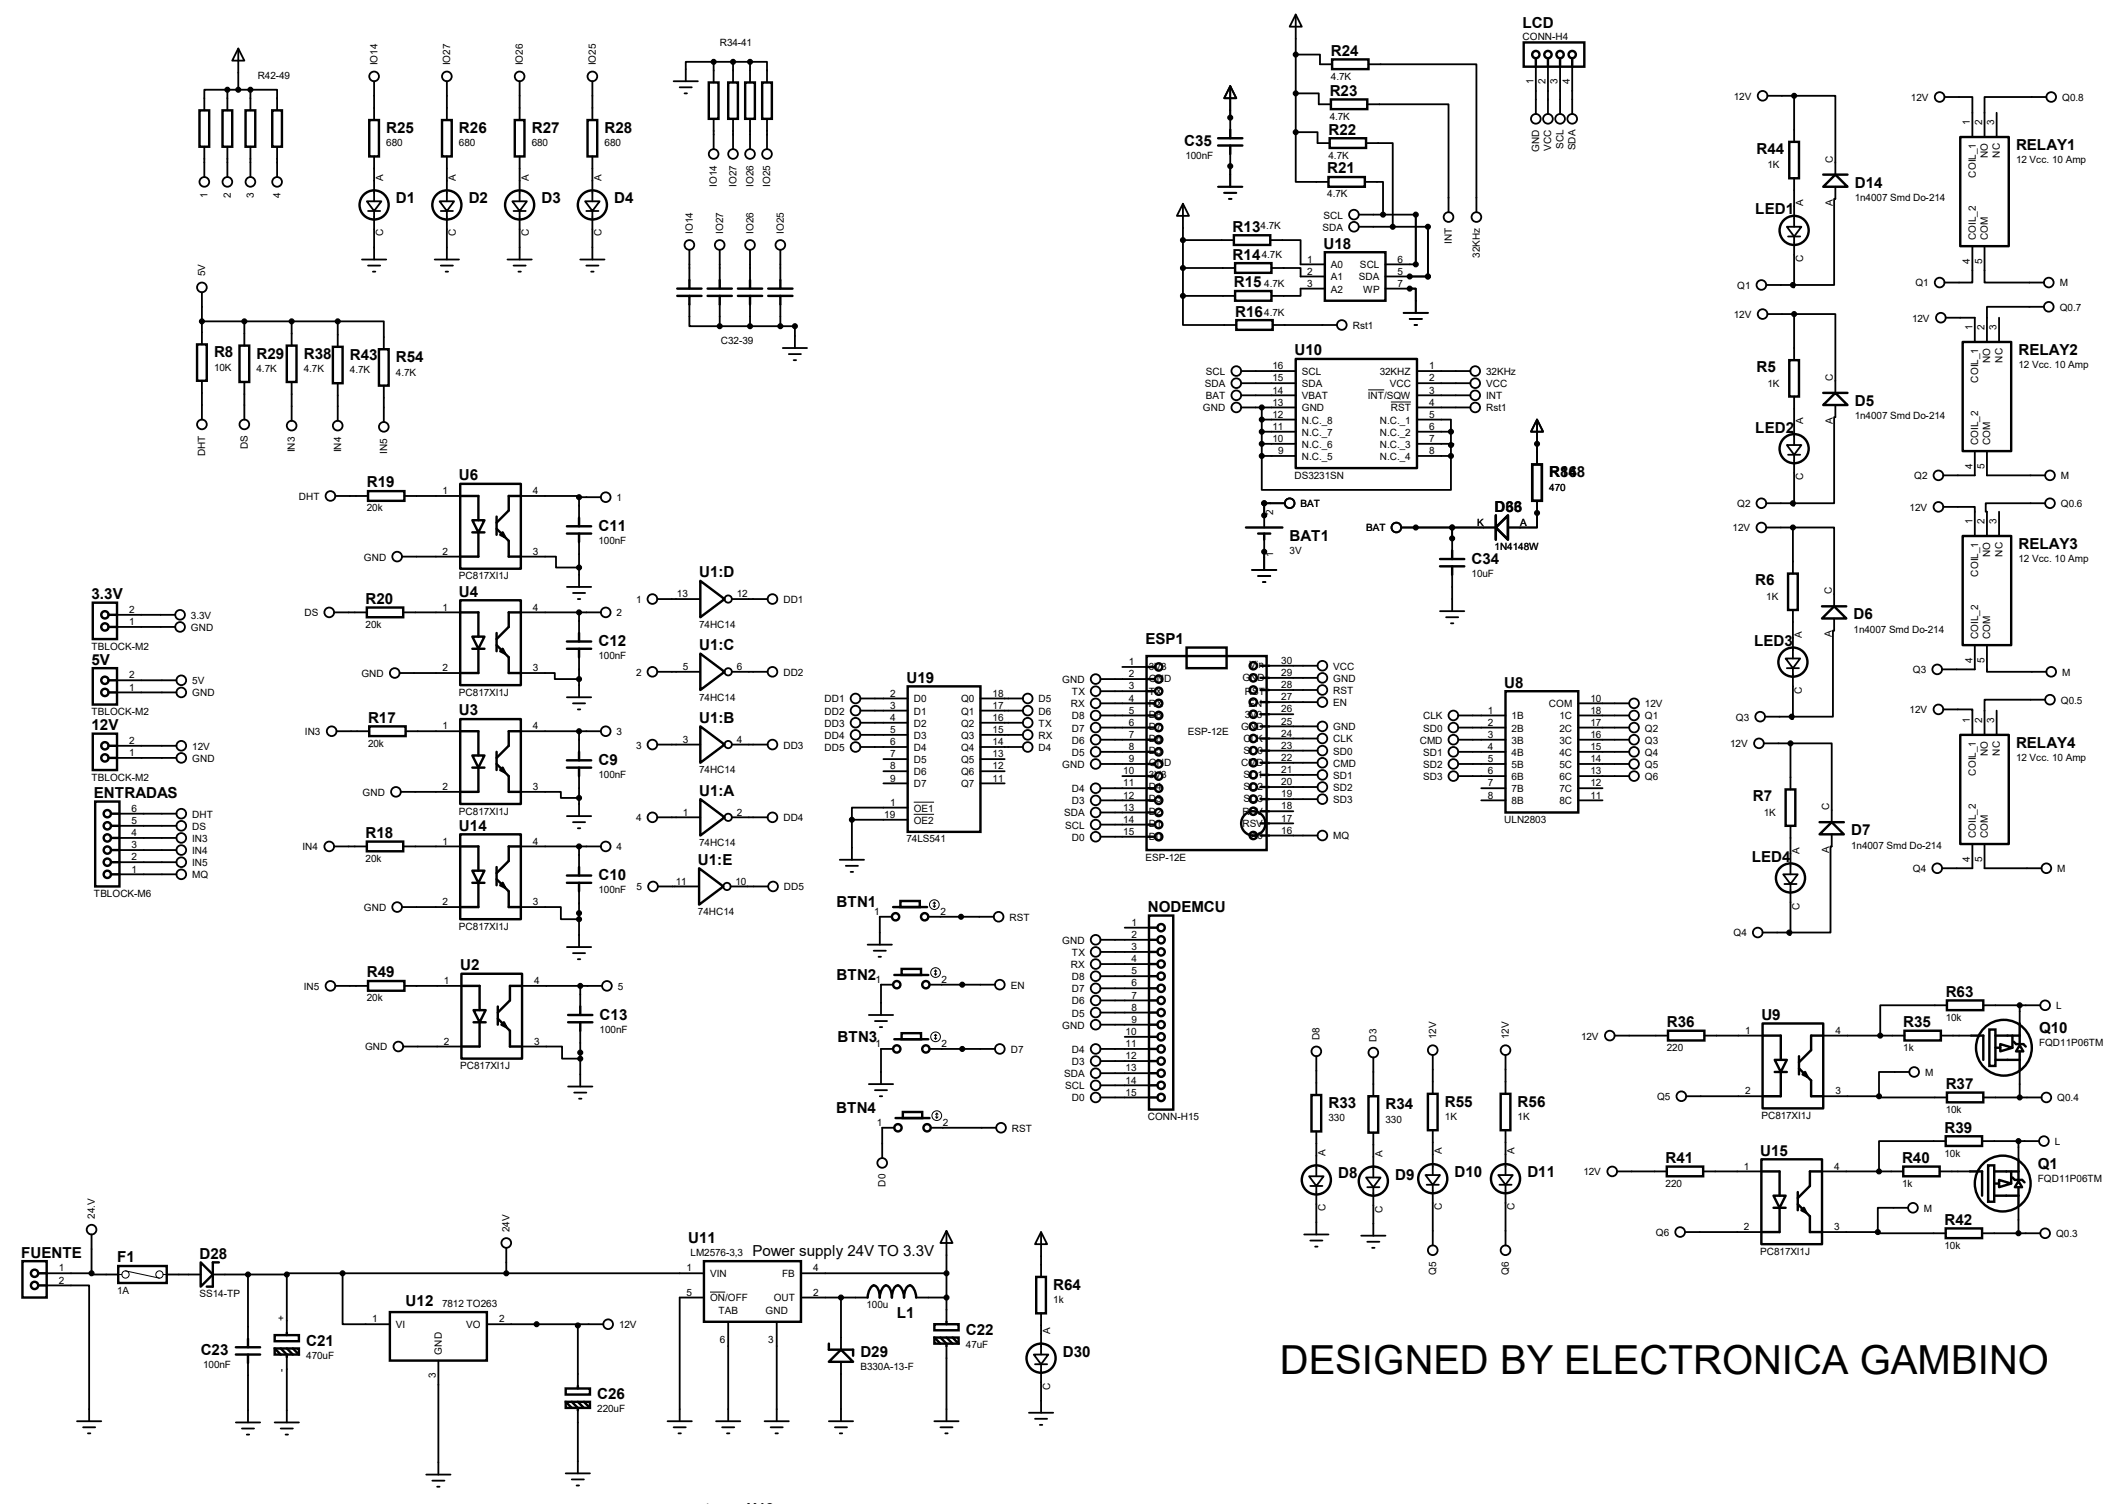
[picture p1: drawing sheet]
<svg xmlns="http://www.w3.org/2000/svg" width="297mm" height="210mm" viewBox="0 0 297 210" stroke-linecap="round" stroke-linejoin="round" font-family="sans-serif">
<defs><g id="words">
<text font-size="5.6" x="178.7" y="191.9">DESIGNED BY ELECTRONICA GAMBINO</text>
<g font-size="2.1">
<text x="212.6" y="3.9">LCD</text>
<text x="185.8" y="7.8">R24</text>
<text x="185.7" y="13.4">R23</text>
<text x="53.9" y="18.6">R25</text>
<text x="64.1" y="18.6">R26</text>
<text x="74.3" y="18.6">R27</text>
<text x="84.4" y="18.6">R28</text>
<text x="165.4" y="20.4">C35</text>
<text x="185.5" y="18.8">R22</text>
<text x="245.3" y="21.5">R44</text>
<text x="281.5" y="21">RELAY1</text>
<text x="55.3" y="28.4">D1</text>
<text x="65.4" y="28.4">D2</text>
<text x="75.6" y="28.4">D3</text>
<text x="85.8" y="28.4">D4</text>
<text x="185.3" y="24.2">R21</text>
<text x="245.1" y="29.9">LED1</text>
<text x="259" y="26.2">D14</text>
<text x="172.1" y="32.3">R13</text>
<text x="184.8" y="34.7">U18</text>
<text x="172.1" y="36.2">R14</text>
<text x="172.3" y="40.1">R15</text>
<text x="172.5" y="44.2">R16</text>
<text x="29.9" y="49.9">R8</text>
<text x="35.8" y="50.1">R29</text>
<text x="42.4" y="50.1">R38</text>
<text x="48.9" y="50.2">R43</text>
<text x="55.3" y="50.6">R54</text>
<text x="180.8" y="49.6">U10</text>
<text x="245.3" y="51.9">R5</text>
<text x="281.9" y="49.6">RELAY2</text>
<text x="259" y="56.7">D5</text>
<text x="245.1" y="60.4">LED2</text>
<text x="51.2" y="68.1">R19</text>
<text x="64.1" y="67.1">U6</text>
<text x="208.7" y="71.5">D33</text>
<text x="208.7" y="71.5">D66</text>
<text x="216.3" y="66.7">R84</text>
<text x="216.3" y="66.7">R168</text>
<text x="83.6" y="74.1">C11</text>
<text x="180.1" y="75.5">BAT1</text>
<text x="281.9" y="76.7">RELAY3</text>
<text x="12.8" y="83.7">3.3V</text>
<text x="64.1" y="83.3">U4</text>
<text x="97.6" y="80.6">U1:D</text>
<text x="205.5" y="78.7">C34</text>
<text x="245.1" y="81.7">R6</text>
<text x="51.1" y="84.3">R20</text>
<text x="159.9" y="89.9">ESP1</text>
<text x="258.8" y="86.5">D6</text>
<text x="12.8" y="92.8">5V</text>
<text x="83.6" y="90.2">C12</text>
<text x="97.6" y="90.8">U1:C</text>
<text x="126.6" y="95.3">U19</text>
<text x="244.9" y="90.2">LED3</text>
<text x="12.8" y="101.9">12V</text>
<text x="51.4" y="100.9">R17</text>
<text x="64.1" y="99.9">U3</text>
<text x="97.6" y="100.9">U1:B</text>
<text x="210.1" y="96">U8</text>
<text x="83.6" y="106.8">C9</text>
<text x="281.5" y="104.4">RELAY4</text>
<text x="13.1" y="111.4">ENTRADAS</text>
<text x="97.6" y="111.1">U1:A</text>
<text x="244.8" y="111.9">R7</text>
<text x="51.1" y="117">R18</text>
<text x="64.1" y="116">U14</text>
<text x="258.5" y="116.6">D7</text>
<text x="83.6" y="122.9">C10</text>
<text x="97.5" y="120.7">U1:E</text>
<text x="244.6" y="120.4">LED4</text>
<text x="116.8" y="126.7">BTN1</text>
<text x="160.3" y="127.3">NODEMCU</text>
<text x="51.2" y="136.5">R49</text>
<text x="64.3" y="135.5">U2</text>
<text x="116.8" y="136.9">BTN2</text>
<text x="83.7" y="142.4">C13</text>
<text x="232.7" y="143.4">R36</text>
<text x="246" y="142.4">U9</text>
<text x="265.8" y="143.4">R35</text>
<text x="271.7" y="139.2">R63</text>
<text x="117" y="145.5">BTN3</text>
<text x="284.7" y="144.2">Q10</text>
<text x="116.8" y="155.4">BTN4</text>
<text x="185.5" y="154.7">R33</text>
<text x="193.5" y="154.9">R34</text>
<text x="201.8" y="154.6">R55</text>
<text x="211.9" y="154.6">R56</text>
<text x="271.7" y="152.1">R37</text>
<text x="245.8" y="161.4">U15</text>
<text x="271.5" y="158.2">R39</text>
<text x="186.9" y="164.5">D8</text>
<text x="194.8" y="164.7">D9</text>
<text x="203.1" y="164.4">D10</text>
<text x="213.3" y="164.4">D11</text>
<text x="232.6" y="162.4">R41</text>
<text x="265.6" y="162.4">R40</text>
<text x="284.6" y="163.2">Q1</text>
<text x="96.1" y="173.5">U11</text>
<text x="271.5" y="171">R42</text>
<text x="3" y="175.6">FUENTE</text>
<text x="16.3" y="176.3">F1</text>
<text x="27.9" y="175.8">D28</text>
<text x="105.1" y="175.3">Power supply 24V TO 3.3V</text>
<text x="56.6" y="182.3">U12</text>
<text x="125.2" y="184.1">L1</text>
<text x="147.1" y="180.1">R64</text>
<text x="28" y="189.3">C23</text>
<text x="42.8" y="187.9">C21</text>
<text x="120.1" y="189.4">D29</text>
<text x="134.9" y="186.4">C22</text>
<text x="148.4" y="189.4">D30</text>
<text x="83.4" y="195.4">C26</text>
</g>
<g font-size="1.4">
<text x="212.6" y="5.5">CONN-H4</text>
<text x="36" y="11">R42-49</text>
<text x="52.7" y="9.1" transform="rotate(-90 52.7 9.1)">IO14</text>
<text x="62.9" y="9.1" transform="rotate(-90 62.9 9.1)">IO27</text>
<text x="73" y="9.1" transform="rotate(-90 73 9.1)">IO26</text>
<text x="83.2" y="9.1" transform="rotate(-90 83.2 9.1)">IO25</text>
<text x="100.5" y="6.4">R34-41</text>
<text x="185.8" y="11.1">4.7K</text>
<text x="214.1" y="11.8" transform="rotate(-90 214.1 11.8)">1</text>
<text x="215.8" y="11.8" transform="rotate(-90 215.8 11.8)">2</text>
<text x="217.5" y="11.8" transform="rotate(-90 217.5 11.8)">3</text>
<text x="219.2" y="11.8" transform="rotate(-90 219.2 11.8)">4</text>
<text x="185.7" y="16.7">4.7K</text>
<text x="242.1" y="13.9">12V</text>
<text x="266.8" y="14.1">12V</text>
<text x="275.1" y="17.4" transform="rotate(-90 275.1 17.4)">1</text>
<text x="276.8" y="17.4" transform="rotate(-90 276.8 17.4)">2</text>
<text x="278.5" y="17.4" transform="rotate(-90 278.5 17.4)">3</text>
<text x="288" y="14.1">Q0.8</text>
<text x="53.9" y="20.4">680</text>
<text x="64.1" y="20.4">680</text>
<text x="74.3" y="20.4">680</text>
<text x="84.4" y="20.4">680</text>
<text x="165.5" y="22.1">100nF</text>
<text x="185.5" y="22.1">4.7K</text>
<text x="214.9" y="21.3" transform="rotate(-90 214.9 21.3)">GND</text>
<text x="216.6" y="21.1" transform="rotate(-90 216.6 21.1)">VCC</text>
<text x="218.3" y="20.8" transform="rotate(-90 218.3 20.8)">SCL</text>
<text x="220" y="21" transform="rotate(-90 220 21)">SDA</text>
<text x="246.8" y="23.5">1K</text>
<text x="255.9" y="22.7" transform="rotate(-90 255.9 22.7)">C</text>
<text x="277.6" y="22.1" transform="rotate(-90 277.6 22.1)">NO</text>
<text x="279.3" y="22" transform="rotate(-90 279.3 22)">NC</text>
<text x="281.5" y="22.8">12 Vcc. 10 Amp</text>
<text x="29" y="27.7" transform="rotate(-90 29 27.7)">1</text>
<text x="32.2" y="27.7" transform="rotate(-90 32.2 27.7)">2</text>
<text x="35.4" y="27.7" transform="rotate(-90 35.4 27.7)">3</text>
<text x="39.2" y="27.7" transform="rotate(-90 39.2 27.7)">4</text>
<text x="53.5" y="25.2" transform="rotate(-90 53.5 25.2)">A</text>
<text x="63.7" y="25.2" transform="rotate(-90 63.7 25.2)">A</text>
<text x="73.8" y="25.2" transform="rotate(-90 73.8 25.2)">A</text>
<text x="84" y="25.2" transform="rotate(-90 84 25.2)">A</text>
<text x="100.1" y="26.1" transform="rotate(-90 100.1 26.1)">IO14</text>
<text x="102.8" y="26.1" transform="rotate(-90 102.8 26.1)">IO27</text>
<text x="105.2" y="26.1" transform="rotate(-90 105.2 26.1)">IO26</text>
<text x="107.6" y="26.1" transform="rotate(-90 107.6 26.1)">IO25</text>
<text x="185.3" y="27.6">4.7K</text>
<text x="251.8" y="28.8" transform="rotate(-90 251.8 28.8)">A</text>
<text x="255.9" y="28.7" transform="rotate(-90 255.9 28.7)">A</text>
<text x="259" y="28.1">1n4007 Smd Do-214</text>
<text x="275.9" y="24.8" transform="rotate(-90 275.9 24.8)">COIL_1</text>
<text x="53.5" y="33" transform="rotate(-90 53.5 33)">C</text>
<text x="63.7" y="33" transform="rotate(-90 63.7 33)">C</text>
<text x="73.8" y="33" transform="rotate(-90 73.8 33)">C</text>
<text x="84" y="33" transform="rotate(-90 84 33)">C</text>
<text x="96.7" y="32.7" transform="rotate(-90 96.7 32.7)">IO14</text>
<text x="101" y="32.7" transform="rotate(-90 101 32.7)">IO27</text>
<text x="105.2" y="32.7" transform="rotate(-90 105.2 32.7)">IO26</text>
<text x="109.4" y="32.7" transform="rotate(-90 109.4 32.7)">IO25</text>
<text x="176" y="32">4.7K</text>
<text x="184.7" y="32.2">SDA</text>
<text x="184.8" y="30.5">SCL</text>
<text x="202.7" y="34.1" transform="rotate(-90 202.7 34.1)">INT</text>
<text x="275.9" y="33.5" transform="rotate(-90 275.9 33.5)">COIL_2</text>
<text x="277.6" y="33.5" transform="rotate(-90 277.6 33.5)">COM</text>
<text x="28.7" y="38.6" transform="rotate(-90 28.7 38.6)">5V</text>
<text x="176.2" y="36">4.7K</text>
<text x="176.5" y="40.1">4.7K</text>
<text x="182.5" y="38.4">2</text>
<text x="182.5" y="36.7">1</text>
<text x="182.5" y="40">3</text>
<text x="185.8" y="39.2">A1</text>
<text x="185.8" y="37.5">A0</text>
<text x="185.8" y="40.9">A2</text>
<text x="189.7" y="39.2">SDA</text>
<text x="189.9" y="37.5">SCL</text>
<text x="190.4" y="40.9">WP</text>
<text x="195.2" y="36.7">6</text>
<text x="195.2" y="38.4">5</text>
<text x="195.2" y="40">7</text>
<text x="206.6" y="36" transform="rotate(-90 206.6 36)">32KHz</text>
<text x="242.6" y="40.3">Q1</text>
<text x="251.8" y="36.6" transform="rotate(-90 251.8 36.6)">C</text>
<text x="267.5" y="40">Q1</text>
<text x="275.1" y="36.8" transform="rotate(-90 275.1 36.8)">4</text>
<text x="276.8" y="36.8" transform="rotate(-90 276.8 36.8)">5</text>
<text x="287.6" y="40">M</text>
<text x="176.5" y="44.2">4.7K</text>
<text x="188.9" y="45.9">Rst1</text>
<text x="242.1" y="44.4">12V</text>
<text x="267" y="44.9">12V</text>
<text x="275.4" y="46.1" transform="rotate(-90 275.4 46.1)">1</text>
<text x="277.1" y="46.1" transform="rotate(-90 277.1 46.1)">2</text>
<text x="278.8" y="46.1" transform="rotate(-90 278.8 46.1)">3</text>
<text x="287.6" y="43.4">Q0.7</text>
<text x="29.9" y="51.8">10K</text>
<text x="35.8" y="51.9">4.7K</text>
<text x="42.4" y="51.9">4.7K</text>
<text x="48.9" y="52.1">4.7K</text>
<text x="55.3" y="52.5">4.7K</text>
<text x="100.7" y="48">C32-39</text>
<text x="168.4" y="52.4">SCL</text>
<text x="177.7" y="51.6">16</text>
<text x="177.7" y="53.3">15</text>
<text x="181.8" y="52.4">SCL</text>
<text x="192.7" y="52.4">32KHZ</text>
<text x="199.6" y="51.6">1</text>
<text x="199.6" y="53.3">2</text>
<text x="207.5" y="52.4">32KHz</text>
<text x="246.8" y="54">1K</text>
<text x="255.9" y="53.2" transform="rotate(-90 255.9 53.2)">C</text>
<text x="276.2" y="53.4" transform="rotate(-90 276.2 53.4)">COIL_1</text>
<text x="277.9" y="50.7" transform="rotate(-90 277.9 50.7)">NO</text>
<text x="279.6" y="50.6" transform="rotate(-90 279.6 50.6)">NC</text>
<text x="281.9" y="51.4">12 Vcc. 10 Amp</text>
<text x="168" y="57.4">GND</text>
<text x="168.2" y="54.1">SDA</text>
<text x="168.4" y="55.8">BAT</text>
<text x="177.7" y="54.9">14</text>
<text x="177.7" y="56.6">13</text>
<text x="177.7" y="58.3">12</text>
<text x="181.8" y="54.1">SDA</text>
<text x="181.8" y="55.8">VBAT</text>
<text x="181.8" y="57.4">GND</text>
<text x="181.8" y="59.1">N.C._8</text>
<text x="191" y="55.8">INT/SQW</text>
<text x="192.7" y="59.1">N.C._1</text>
<text x="194.1" y="54.1">VCC</text>
<text x="194.2" y="57.4">RST</text>
<text x="199.6" y="54.9">3</text>
<text x="199.6" y="56.6">4</text>
<text x="199.6" y="58.3">5</text>
<text x="207.5" y="54.1">VCC</text>
<text x="207.5" y="55.8">INT</text>
<text x="207.5" y="57.4">Rst1</text>
<text x="251.8" y="59.3" transform="rotate(-90 251.8 59.3)">A</text>
<text x="255.9" y="59.2" transform="rotate(-90 255.9 59.2)">A</text>
<text x="259" y="58.5">1n4007 Smd Do-214</text>
<text x="28.7" y="63.7" transform="rotate(-90 28.7 63.7)">DHT</text>
<text x="34.6" y="62.7" transform="rotate(-90 34.6 62.7)">DS</text>
<text x="41.2" y="63.2" transform="rotate(-90 41.2 63.2)">IN3</text>
<text x="47.6" y="63.2" transform="rotate(-90 47.6 63.2)">IN4</text>
<text x="54.1" y="63.3" transform="rotate(-90 54.1 63.3)">IN5</text>
<text x="177.7" y="60">11</text>
<text x="177.7" y="61.7">10</text>
<text x="178.5" y="63.4">9</text>
<text x="181.8" y="60.8">N.C._7</text>
<text x="181.8" y="62.5">N.C._6</text>
<text x="181.8" y="64.2">N.C._5</text>
<text x="192.7" y="60.8">N.C._2</text>
<text x="192.7" y="62.5">N.C._3</text>
<text x="192.7" y="64.2">N.C._4</text>
<text x="199.6" y="60">6</text>
<text x="199.6" y="61.7">7</text>
<text x="199.6" y="63.4">8</text>
<text x="275.4" y="65.4" transform="rotate(-90 275.4 65.4)">4</text>
<text x="276.2" y="62.1" transform="rotate(-90 276.2 62.1)">COIL_2</text>
<text x="277.1" y="65.4" transform="rotate(-90 277.1 65.4)">5</text>
<text x="277.9" y="62.1" transform="rotate(-90 277.9 62.1)">COM</text>
<text x="41.7" y="69.8">DHT</text>
<text x="51.2" y="71.4">20k</text>
<text x="61.8" y="69">1</text>
<text x="74.4" y="69">4</text>
<text x="86.1" y="70">1</text>
<text x="177.8" y="72" transform="rotate(-90 177.8 72)">2</text>
<text x="180.8" y="66.8">DS3231SN</text>
<text x="181.6" y="70.8">BAT</text>
<text x="216.3" y="68.5">470</text>
<text x="242.6" y="70.8">Q2</text>
<text x="251.8" y="67.1" transform="rotate(-90 251.8 67.1)">C</text>
<text x="266.7" y="71.3">12V</text>
<text x="267.3" y="66.9">Q2</text>
<text x="287.8" y="66.9">M</text>
<text x="287.8" y="70.8">Q0.6</text>
<text x="61.8" y="77.5">2</text>
<text x="74.4" y="77.5">3</text>
<text x="83.6" y="76">100nF</text>
<text x="177.8" y="77.8" transform="rotate(-90 177.8 77.8)">1</text>
<text x="180.1" y="77.3">3V</text>
<text x="190.8" y="74.2">BAT</text>
<text x="206.2" y="73.4">K</text>
<text x="208.7" y="76.8">1N4148W</text>
<text x="212.3" y="73.4">A</text>
<text x="241.9" y="74.2">12V</text>
<text x="275.4" y="73.2" transform="rotate(-90 275.4 73.2)">1</text>
<text x="277.1" y="73.2" transform="rotate(-90 277.1 73.2)">2</text>
<text x="277.9" y="77.8" transform="rotate(-90 277.9 77.8)">NO</text>
<text x="278.8" y="73.2" transform="rotate(-90 278.8 73.2)">3</text>
<text x="279.6" y="77.7" transform="rotate(-90 279.6 77.7)">NC</text>
<text x="50.8" y="78.3">GND</text>
<text x="64.1" y="80.9">PC817XI1J</text>
<text x="94.5" y="83.4">13</text>
<text x="102.9" y="83.4">12</text>
<text x="205.5" y="80.6">10uF</text>
<text x="246.6" y="83.8">1K</text>
<text x="255.8" y="83" transform="rotate(-90 255.8 83)">C</text>
<text x="276.2" y="80.5" transform="rotate(-90 276.2 80.5)">COIL_1</text>
<text x="281.9" y="78.5">12 Vcc. 10 Amp</text>
<text x="18" y="87.3">1</text>
<text x="18" y="85.6">2</text>
<text x="26.7" y="86.4">3.3V</text>
<text x="26.7" y="88.1">GND</text>
<text x="42.5" y="86.1">DS</text>
<text x="51.1" y="87.7">20k</text>
<text x="61.8" y="85.3">1</text>
<text x="74.4" y="85.3">4</text>
<text x="86.1" y="86.1">2</text>
<text x="88.8" y="84.2">1</text>
<text x="97.6" y="87.7">74HC14</text>
<text x="109.4" y="84.2">DD1</text>
<text x="251.6" y="89.1" transform="rotate(-90 251.6 89.1)">A</text>
<text x="255.8" y="89" transform="rotate(-90 255.8 89)">A</text>
<text x="258.8" y="88.3">1n4007 Smd Do-214</text>
<text x="276.2" y="89.2" transform="rotate(-90 276.2 89.2)">COIL_2</text>
<text x="277.9" y="89.2" transform="rotate(-90 277.9 89.2)">COM</text>
<text x="12.8" y="90.7">TBLOCK-M2</text>
<text x="18" y="94.7">2</text>
<text x="26.8" y="95.5">5V</text>
<text x="50.5" y="94.5">GND</text>
<text x="61.8" y="93.7">2</text>
<text x="74.4" y="93.7">3</text>
<text x="83.6" y="92.1">100nF</text>
<text x="88.8" y="94.4">2</text>
<text x="95.3" y="93.6">5</text>
<text x="102.9" y="93.6">6</text>
<text x="109.4" y="94.4">DD2</text>
<text x="148.3" y="95.4">GND</text>
<text x="157.6" y="92.9">1</text>
<text x="157.6" y="94.6">2</text>
<text x="160.4" y="93.6">3V3</text>
<text x="160.4" y="95.3">GND</text>
<text x="173.5" y="95.1">GND</text>
<text x="174.5" y="93.3">Vin</text>
<text x="178.9" y="92.7">30</text>
<text x="178.9" y="94.4">29</text>
<text x="186.2" y="95.2">GND</text>
<text x="186.2" y="93.5">VCC</text>
<text x="267.1" y="94">Q3</text>
<text x="275.4" y="92.5" transform="rotate(-90 275.4 92.5)">4</text>
<text x="277.1" y="92.5" transform="rotate(-90 277.1 92.5)">5</text>
<text x="288" y="94.4">M</text>
<text x="12.8" y="99.9">TBLOCK-M2</text>
<text x="18" y="96.4">1</text>
<text x="26.8" y="97.2">GND</text>
<text x="61.8" y="101.9">1</text>
<text x="64.1" y="97.2">PC817XI1J</text>
<text x="74.4" y="101.9">4</text>
<text x="97.6" y="97.8">74HC14</text>
<text x="115.1" y="101.5">DD3</text>
<text x="115.1" y="99.8">DD2</text>
<text x="115.1" y="98.1">DD1</text>
<text x="124.3" y="97.3">2</text>
<text x="124.3" y="99">3</text>
<text x="124.3" y="100.7">4</text>
<text x="127.6" y="98.1">D0</text>
<text x="127.6" y="99.8">D1</text>
<text x="127.6" y="101.5">D2</text>
<text x="134.2" y="98.1">Q0</text>
<text x="134.2" y="99.8">Q1</text>
<text x="134.2" y="101.5">Q2</text>
<text x="138.6" y="97.3">18</text>
<text x="138.6" y="99">17</text>
<text x="138.6" y="100.7">16</text>
<text x="145" y="98.1">D5</text>
<text x="145" y="99.8">D6</text>
<text x="145" y="101.5">TX</text>
<text x="149.5" y="98.8">RX</text>
<text x="149.7" y="100.5">D8</text>
<text x="149.7" y="97.1">TX</text>
<text x="157.6" y="96.3">3</text>
<text x="157.6" y="98">4</text>
<text x="157.6" y="99.7">5</text>
<text x="157.6" y="101.3">6</text>
<text x="160.4" y="97">TX</text>
<text x="160.4" y="98.7">RX</text>
<text x="160.4" y="100.2">D8</text>
<text x="160.4" y="101.9">D7</text>
<text x="173.3" y="101.9">GND</text>
<text x="173.8" y="97">RST</text>
<text x="173.8" y="100.2">3V3</text>
<text x="174.3" y="98.7">EN</text>
<text x="178.9" y="96.1">28</text>
<text x="178.9" y="97.8">27</text>
<text x="178.9" y="99.5">26</text>
<text x="178.9" y="101.2">25</text>
<text x="186.2" y="102">GND</text>
<text x="186.2" y="98.6">EN</text>
<text x="186.2" y="96.9">RST</text>
<text x="198.7" y="100.5">CLK</text>
<text x="207.8" y="99.7">1</text>
<text x="207.8" y="101.3">2</text>
<text x="211.1" y="100.5">1B</text>
<text x="216.3" y="98.8">COM</text>
<text x="217.8" y="100.5">1C</text>
<text x="222.1" y="99.7">18</text>
<text x="222.1" y="101.3">17</text>
<text x="222.1" y="98">10</text>
<text x="229.7" y="98.8">12V</text>
<text x="229.7" y="100.5">Q1</text>
<text x="242.4" y="100.6">Q3</text>
<text x="251.6" y="96.9" transform="rotate(-90 251.6 96.9)">C</text>
<text x="266.7" y="99.6">12V</text>
<text x="275.1" y="100.9" transform="rotate(-90 275.1 100.9)">1</text>
<text x="276.8" y="100.9" transform="rotate(-90 276.8 100.9)">2</text>
<text x="278.5" y="100.9" transform="rotate(-90 278.5 100.9)">3</text>
<text x="287.8" y="98.3">Q0.5</text>
<text x="18" y="105.6">1</text>
<text x="18" y="103.9">2</text>
<text x="26.8" y="104.7">12V</text>
<text x="26.8" y="106.4">GND</text>
<text x="42.6" y="102.7">IN3</text>
<text x="51.4" y="104.3">20k</text>
<text x="86.1" y="102.7">3</text>
<text x="88.8" y="104.5">3</text>
<text x="95.3" y="103.7">3</text>
<text x="97.6" y="108">74HC14</text>
<text x="102.9" y="103.7">4</text>
<text x="109.4" y="104.5">DD3</text>
<text x="115.1" y="103.2">DD4</text>
<text x="115.1" y="104.9">DD5</text>
<text x="124.3" y="102.4">5</text>
<text x="124.3" y="104.1">6</text>
<text x="124.3" y="105.7">7</text>
<text x="124.3" y="107.4">8</text>
<text x="127.6" y="103.2">D3</text>
<text x="127.6" y="104.9">D4</text>
<text x="127.6" y="106.6">D5</text>
<text x="134.2" y="103.2">Q3</text>
<text x="134.2" y="104.9">Q4</text>
<text x="134.2" y="106.6">Q5</text>
<text x="138.6" y="102.4">15</text>
<text x="138.6" y="104.1">14</text>
<text x="138.6" y="105.7">13</text>
<text x="138.6" y="107.4">12</text>
<text x="145" y="103.2">RX</text>
<text x="145" y="104.9">D4</text>
<text x="148.3" y="107.2">GND</text>
<text x="149.7" y="105.5">D5</text>
<text x="149.7" y="103.8">D6</text>
<text x="149.7" y="102.2">D7</text>
<text x="157.6" y="103">7</text>
<text x="157.6" y="104.7">8</text>
<text x="157.6" y="106.4">9</text>
<text x="160.4" y="103.6">D6</text>
<text x="160.4" y="105.3">D5</text>
<text x="160.4" y="107">GND</text>
<text x="165.9" y="102.6">ESP-12E</text>
<text x="173.3" y="107">CMD</text>
<text x="173.7" y="103.6">CLK</text>
<text x="173.7" y="105.3">SD0</text>
<text x="178.9" y="102.9">24</text>
<text x="178.9" y="104.6">23</text>
<text x="178.9" y="106.3">22</text>
<text x="178.9" y="107.9">21</text>
<text x="186.2" y="105.4">SD0</text>
<text x="186.2" y="103.7">CLK</text>
<text x="186.2" y="107.1">CMD</text>
<text x="198.2" y="103.8">CMD</text>
<text x="198.7" y="102.2">SD0</text>
<text x="198.7" y="105.5">SD1</text>
<text x="198.7" y="107.2">SD2</text>
<text x="207.8" y="103">3</text>
<text x="207.8" y="104.7">4</text>
<text x="207.8" y="106.4">5</text>
<text x="211.1" y="102.2">2B</text>
<text x="211.1" y="103.8">3B</text>
<text x="211.1" y="105.5">4B</text>
<text x="211.1" y="107.2">5B</text>
<text x="217.8" y="102.2">2C</text>
<text x="217.8" y="103.8">3C</text>
<text x="217.8" y="105.5">4C</text>
<text x="217.8" y="107.2">5C</text>
<text x="222.1" y="103">16</text>
<text x="222.1" y="104.7">15</text>
<text x="222.1" y="106.4">14</text>
<text x="229.7" y="102.2">Q2</text>
<text x="229.7" y="103.8">Q3</text>
<text x="229.7" y="105.5">Q4</text>
<text x="229.7" y="107.2">Q5</text>
<text x="241.6" y="104.4">12V</text>
<text x="277.6" y="105.6" transform="rotate(-90 277.6 105.6)">NO</text>
<text x="279.3" y="105.5" transform="rotate(-90 279.3 105.5)">NC</text>
<text x="281.5" y="106.3">12 Vcc. 10 Amp</text>
<text x="12.8" y="109">TBLOCK-M2</text>
<text x="18.4" y="113.4">6</text>
<text x="50.6" y="111.1">GND</text>
<text x="61.8" y="110.3">2</text>
<text x="64.1" y="113.7">PC817XI1J</text>
<text x="74.4" y="110.3">3</text>
<text x="83.6" y="108.7">100nF</text>
<text x="95.3" y="113.9">1</text>
<text x="102.9" y="113.9">2</text>
<text x="124.3" y="109.1">9</text>
<text x="124.3" y="112.5">1</text>
<text x="127.6" y="108.2">D6</text>
<text x="127.6" y="109.9">D7</text>
<text x="127.6" y="113.3">OE1</text>
<text x="134.2" y="108.2">Q6</text>
<text x="134.2" y="109.9">Q7</text>
<text x="138.6" y="109.1">11</text>
<text x="149.7" y="112.3">D3</text>
<text x="149.7" y="110.6">D4</text>
<text x="156.8" y="108.1">10</text>
<text x="156.8" y="109.8">11</text>
<text x="156.8" y="111.5">12</text>
<text x="156.8" y="113.2">13</text>
<text x="160.4" y="108.7">3V3</text>
<text x="160.4" y="110.4">D4</text>
<text x="160.4" y="112.1">D3</text>
<text x="160.4" y="113.7">D2</text>
<text x="173.5" y="113.7">RSV</text>
<text x="173.7" y="108.7">SD1</text>
<text x="173.7" y="110.4">SD2</text>
<text x="173.7" y="112.1">SD3</text>
<text x="178.9" y="109.6">20</text>
<text x="178.9" y="111.3">19</text>
<text x="178.9" y="113">18</text>
<text x="186.2" y="108.8">SD1</text>
<text x="186.2" y="110.4">SD2</text>
<text x="186.2" y="112.1">SD3</text>
<text x="198.7" y="108.9">SD3</text>
<text x="207.8" y="108.1">6</text>
<text x="207.8" y="109.8">7</text>
<text x="207.8" y="111.5">8</text>
<text x="211.1" y="108.9">6B</text>
<text x="211.1" y="110.6">7B</text>
<text x="211.1" y="112.3">8B</text>
<text x="217.8" y="108.9">6C</text>
<text x="217.8" y="110.6">7C</text>
<text x="217.8" y="112.3">8C</text>
<text x="222.1" y="108.1">13</text>
<text x="222.1" y="109.8">12</text>
<text x="222.1" y="111.5">11</text>
<text x="229.7" y="108.9">Q6</text>
<text x="246.3" y="113.9">1K</text>
<text x="255.4" y="113.1" transform="rotate(-90 255.4 113.1)">C</text>
<text x="275.9" y="108.3" transform="rotate(-90 275.9 108.3)">COIL_1</text>
<text x="18.4" y="118.4">3</text>
<text x="18.4" y="116.8">4</text>
<text x="18.4" y="115.1">5</text>
<text x="26.8" y="114.2">DHT</text>
<text x="26.8" y="115.9">DS</text>
<text x="26.8" y="117.6">IN3</text>
<text x="26.8" y="119.3">IN4</text>
<text x="42.2" y="118.7">IN4</text>
<text x="61.8" y="117.9">1</text>
<text x="74.4" y="117.9">4</text>
<text x="86.1" y="118.7">4</text>
<text x="88.8" y="114.7">4</text>
<text x="97.6" y="118.2">74HC14</text>
<text x="109.4" y="114.7">DD4</text>
<text x="123.5" y="114.2">19</text>
<text x="126.6" y="117.6">74LS541</text>
<text x="127.6" y="115">OE2</text>
<text x="148.6" y="114">SDA</text>
<text x="148.8" y="115.7">SCL</text>
<text x="149.7" y="117.4">D0</text>
<text x="156.8" y="114.9">14</text>
<text x="156.8" y="116.6">15</text>
<text x="160.4" y="115.4">D1</text>
<text x="160.4" y="117.3">D0</text>
<text x="173.5" y="115.4">RSV</text>
<text x="174.7" y="117.1">A0</text>
<text x="178.9" y="114.7">17</text>
<text x="178.9" y="116.4">16</text>
<text x="186.2" y="117.2">MQ</text>
<text x="210.1" y="114.9">ULN2803</text>
<text x="251.3" y="119.2" transform="rotate(-90 251.3 119.2)">A</text>
<text x="255.4" y="119.1" transform="rotate(-90 255.4 119.1)">A</text>
<text x="258.5" y="118.5">1n4007 Smd Do-214</text>
<text x="275.9" y="117" transform="rotate(-90 275.9 117)">COIL_2</text>
<text x="277.6" y="117" transform="rotate(-90 277.6 117)">COM</text>
<text x="13.1" y="125.3">TBLOCK-M6</text>
<text x="18.4" y="121.8">1</text>
<text x="18.4" y="120.1">2</text>
<text x="26.8" y="120.9">IN5</text>
<text x="26.8" y="122.6">MQ</text>
<text x="51.1" y="120.4">20k</text>
<text x="83.6" y="124.8">100nF</text>
<text x="88.9" y="124.3">5</text>
<text x="94.4" y="123.5">11</text>
<text x="102.7" y="123.5">10</text>
<text x="109.5" y="124.3">DD5</text>
<text x="159.9" y="120.2">ESP-12E</text>
<text x="267.1" y="121.8">Q4</text>
<text x="275.1" y="120.3" transform="rotate(-90 275.1 120.3)">4</text>
<text x="276.8" y="120.3" transform="rotate(-90 276.8 120.3)">5</text>
<text x="287.3" y="121.8">M</text>
<text x="50.8" y="127.2">GND</text>
<text x="61.8" y="126.4">2</text>
<text x="64.1" y="129.8">PC817XI1J</text>
<text x="74.4" y="126.4">3</text>
<text x="97.5" y="127.8">74HC14</text>
<text x="122.1" y="127.8">1</text>
<text x="131.3" y="127.8">2</text>
<text x="141" y="128.6">RST</text>
<text x="148.3" y="131.8">GND</text>
<text x="158" y="129.3">1</text>
<text x="158" y="131">2</text>
<text x="242.1" y="130.8">Q4</text>
<text x="251.3" y="127" transform="rotate(-90 251.3 127)">C</text>
<text x="62" y="137.4">1</text>
<text x="74.6" y="137.4">4</text>
<text x="122.3" y="137.2">1</text>
<text x="131.5" y="137.2">2</text>
<text x="149.5" y="135.2">RX</text>
<text x="149.7" y="136.9">D8</text>
<text x="149.7" y="133.5">TX</text>
<text x="158" y="132.7">3</text>
<text x="158" y="134.4">4</text>
<text x="158" y="136.1">5</text>
<text x="158" y="137.8">6</text>
<text x="42.4" y="138.2">IN5</text>
<text x="51.2" y="139.8">20k</text>
<text x="86.3" y="138.2">5</text>
<text x="141.1" y="138">EN</text>
<text x="148.3" y="143.6">GND</text>
<text x="149.7" y="141.9">D5</text>
<text x="149.7" y="140.3">D6</text>
<text x="149.7" y="138.6">D7</text>
<text x="158" y="139.4">7</text>
<text x="158" y="141.1">8</text>
<text x="158" y="142.8">9</text>
<text x="271.7" y="142.5">10k</text>
<text x="287.1" y="140.9">L</text>
<text x="51" y="146.7">GND</text>
<text x="62" y="145.9">2</text>
<text x="64.3" y="149.3">PC817XI1J</text>
<text x="74.6" y="145.9">3</text>
<text x="83.7" y="144.2">100nF</text>
<text x="122.3" y="146.2">1</text>
<text x="131.5" y="146.2">2</text>
<text x="141.1" y="147">D7</text>
<text x="149.7" y="148.7">D3</text>
<text x="149.7" y="147">D4</text>
<text x="157.2" y="144.5">10</text>
<text x="157.2" y="146.2">11</text>
<text x="157.2" y="147.9">12</text>
<text x="157.2" y="149.6">13</text>
<text x="184.3" y="145.3" transform="rotate(-90 184.3 145.3)">D8</text>
<text x="192.2" y="145.5" transform="rotate(-90 192.2 145.5)">D3</text>
<text x="200.5" y="145.1" transform="rotate(-90 200.5 145.1)">12V</text>
<text x="210.7" y="145.1" transform="rotate(-90 210.7 145.1)">12V</text>
<text x="220.8" y="145.2">12V</text>
<text x="232.7" y="146.8">220</text>
<text x="243.7" y="144.4">1</text>
<text x="256.3" y="144.4">4</text>
<text x="265.8" y="146.8">1k</text>
<text x="284.7" y="146.1">FQD11P06TM</text>
<text x="148.6" y="150.4">SDA</text>
<text x="148.8" y="152.1">SCL</text>
<text x="149.7" y="153.8">D0</text>
<text x="157.2" y="151.3">14</text>
<text x="157.2" y="153">15</text>
<text x="231.4" y="153.6">Q5</text>
<text x="243.7" y="152.8">2</text>
<text x="256.3" y="152.8">3</text>
<text x="268.8" y="150.2">M</text>
<text x="271.7" y="155.4">10k</text>
<text x="287.3" y="153.8">Q0.4</text>
<text x="122.4" y="157.2">1</text>
<text x="131.7" y="157.2">2</text>
<text x="141.3" y="158">RST</text>
<text x="160.3" y="156.4">CONN-H15</text>
<text x="185.1" y="161.4" transform="rotate(-90 185.1 161.4)">A</text>
<text x="185.5" y="156.6">330</text>
<text x="193" y="161.5" transform="rotate(-90 193 161.5)">A</text>
<text x="193.5" y="156.8">330</text>
<text x="201.3" y="161.2" transform="rotate(-90 201.3 161.2)">A</text>
<text x="201.8" y="156.4">1K</text>
<text x="211.5" y="161.2" transform="rotate(-90 211.5 161.2)">A</text>
<text x="211.9" y="156.4">1K</text>
<text x="246" y="156.3">PC817XI1J</text>
<text x="271.5" y="161.5">10k</text>
<text x="286.9" y="159.9">L</text>
<text x="123.7" y="165.7" transform="rotate(-90 123.7 165.7)">D0</text>
<text x="221.1" y="164.1">12V</text>
<text x="232.6" y="165.7">220</text>
<text x="243.5" y="163.3">1</text>
<text x="256.1" y="163.3">4</text>
<text x="265.6" y="165.7">1k</text>
<text x="284.6" y="165.1">FQD11P06TM</text>
<text x="13.3" y="170.2" transform="rotate(-90 13.3 170.2)">24.V</text>
<text x="71.2" y="172" transform="rotate(-90 71.2 172)">24V</text>
<text x="185.1" y="169.2" transform="rotate(-90 185.1 169.2)">C</text>
<text x="193" y="169.3" transform="rotate(-90 193 169.3)">C</text>
<text x="201.3" y="169" transform="rotate(-90 201.3 169)">C</text>
<text x="211.5" y="169" transform="rotate(-90 211.5 169)">C</text>
<text x="231.2" y="172.6">Q6</text>
<text x="243.5" y="171.8">2</text>
<text x="256.1" y="171.8">3</text>
<text x="268.6" y="169.2">M</text>
<text x="287.1" y="172.8">Q0.3</text>
<text x="8.2" y="177.5">1</text>
<text x="8.2" y="179.2">2</text>
<text x="95.8" y="177.5">1</text>
<text x="96.4" y="175.4">LM2576-3,3</text>
<text x="99.1" y="178.4">VIN</text>
<text x="109.2" y="178.4">FB</text>
<text x="113.5" y="177.5">4</text>
<text x="200.5" y="178" transform="rotate(-90 200.5 178)">Q5</text>
<text x="210.7" y="178" transform="rotate(-90 210.7 178)">Q6</text>
<text x="245.8" y="175.2">PC817XI1J</text>
<text x="271.5" y="174.4">10k</text>
<text x="16.3" y="180.6">1A</text>
<text x="27.9" y="181.1">SS14-TP</text>
<text x="39.7" y="184.4" transform="rotate(-90 39.7 184.4)">+</text>
<text x="52" y="184.7">1</text>
<text x="55.3" y="185.5">VI</text>
<text x="61.7" y="182.5">7812 TO263</text>
<text x="65.1" y="185.5">VO</text>
<text x="69.7" y="184.7">2</text>
<text x="86.4" y="185.5">12V</text>
<text x="95.8" y="180.9">5</text>
<text x="99.1" y="181.7">ON/OFF</text>
<text x="100.3" y="183.5">TAB</text>
<text x="106.9" y="183.5">GND</text>
<text x="108" y="181.7">OUT</text>
<text x="113.5" y="180.9">2</text>
<text x="121" y="182.7">100u</text>
<text x="147.1" y="182">1k</text>
<text x="28.4" y="191">100nF</text>
<text x="39.7" y="191.6" transform="rotate(-90 39.7 191.6)">-</text>
<text x="42.8" y="189.8">470uF</text>
<text x="61.7" y="189.1" transform="rotate(-90 61.7 189.1)">GND</text>
<text x="100.5" y="187.6">6</text>
<text x="107.3" y="187.6">3</text>
<text x="120.1" y="191.3">B330A-13-F</text>
<text x="134.9" y="188.3">47uF</text>
<text x="146.6" y="186.3" transform="rotate(-90 146.6 186.3)">A</text>
<text x="60.9" y="192.5" transform="rotate(-90 60.9 192.5)">3</text>
<text x="83.4" y="197.2">220uF</text>
<text x="146.6" y="194.1" transform="rotate(-90 146.6 194.1)">C</text>
<text x="99.8" y="210.9" transform="rotate(-90 99.8 210.9)">V</text>
</g>
</g></defs>
<g fill="none" stroke="#000" stroke-width=".25">
<path d="M31.7 12.5h-3.2v2.9M31.7 12.5v2.9M31.7 12.5h3.3M33.3 6.8l.8 1.7h-1.7zM33.3 6.8v5.7M35 12.5h3.7v2.9M35 12.5v2.9M52.2 11.3v5.5M62.4 11.3v5.5M72.6 11.3v5.5M82.7 11.3v5.5M94.1 11.3h3.4"/>
<path d="M94.9 12.2h1.7M95.6 13h.3M99.7 8.6h-3.9v2.7M99.7 8.6v2.9M99.7 16.6v4.2M99.7 8.6h5M102.4 8.6v2.9M102.4 16.6v4.2M104.7 8.6h2.4v2.9M104.7 8.6v2.9M104.7 16.6v4.2M107.1 16.6v4.2"/>
<path d="M171.8 12l.8 1.7h-1.7zM171.8 16.4h.1M171.8 12v6.1M180.9 2l.9 1.7h-1.7zM180.9 7.6h3.4v1.4h1.7M180.9 18.5v6.9h4.6M180.9 18.5h3.1v1.5h1.7M180.9 13h3.2v1.6h1.7M180.9 2v16.5M190.8 20h3.7v11.7M190.9 14.6h11.4v15M191.1 9h15.1v20.6"/>
<path d="M214.5 9.3v6.6M216.2 9.3v6.6M217.8 9.3v6.6M219.5 9.3v6.6M246.8 13.4h3.7M250.5 13.4h5.8v11M250.5 13.4v6.4M271.5 13.5h3.9v5.6M278.8 15.7v3.4M285.7 13.5h-8.6v5.6M28.5 20.5v4.2M31.7 20.5v4.2"/>
<path d="M35 20.5v4.2M38.7 20.5v4.2M50.5 36.2h3.4M51.2 28.1h2.1l-1.1 1.4zM51.4 29.5h1.7M51.4 37.1h1.7M52.1 37.9h.3M52.2 21.8v6.3M52.2 29.5v6.7M60.7 36.2h3.4M61.4 28.1h2l-1 1.4zM61.6 29.5h1.6"/>
<path d="M61.6 37.1h1.6M62.2 37.9h.4M62.4 21.8v6.3M62.4 29.5v6.7M70.9 36.2h3.4M71.5 28.1h2.1l-1 1.4zM71.7 29.5h1.7M71.7 37.1h1.7M72.4 37.9h.3M72.6 21.8v6.3M72.6 29.5v6.7M81 36.2h3.4"/>
<path d="M81.7 28.1h2l-1 1.4zM81.9 29.5h1.7M81.9 37.1h1.7M82.5 37.9h.4M82.7 21.8v6.3M82.7 29.5v6.7M96.3 34.9v4.2M100.5 34.9v4.2M104.7 34.9v4.2M109 34.9v4.2M165.2 28.4l.8 1.7h-1.7zM165.2 28.4v12.9"/>
<path d="M165.2 37.4h7.3M165.2 33.5h7.1M170.1 26.1h3.4M170.9 26.9h1.7M171.6 27.8h.4M171.8 23.2h.1M171.8 21.5v4.6M177.4 33.5h4.2v3.4h3.4M177.5 37.4h4.1v1.2h3.4M189.7 30h8v6.9h-4.2M189.7 31.7h9.7v6.9M190.6 25.4h2.5v4.6"/>
<path d="M193.5 38.6h5.9M196.8 38.6h.1M199.4 38.6h.1M246.6 39.8h3.8M249.5 31.7h2l-1 1.3zM249.7 33h1.7M250.5 33v7.1h-.1v-.3M250.5 24.9v6.8M256.3 26.1v1.7h-.2v12h-5.7M275.4 34.4v5.1h-3.9M277.1 34.4v5.1h8.3M28.2 40.8v7.3"/>
<path d="M28.2 53.2v5.4M28.2 44.9h19M34.1 44.9v3.4M34.1 53.3v5.3M40.7 44.9v3.4M40.7 53.3v5.5M47.2 44.9h6.4v3.9M47.2 44.9v3.5M47.2 53.5v5.3M53.6 53.8v5.1M96.3 42.5v3.1h4.2M100.5 45.6h10.5v3"/>
<path d="M100.5 42.5v3.1M104.7 42.5v3.1M109 42.5v3.1M109.3 48.6h3.4M110.2 49.4h1.6M110.8 50.3h.4M165.2 41.3v4.1h7.4M165.2 41.3h7.3M173.3 51.8h7.6M173.3 53.5h7.6M173.3 55.2h7.6M173.3 56.9h7.6"/>
<path d="M176.2 56.9v6.8M176.2 58.6h4.7M177.7 45.4h9M185 40.3h-3.4v1h-4.1M193.5 40.3h3.3M196 43.7h3.4M196.8 40.3h.9v3.4M196.8 40.3h.1M196.8 44.5h1.7M197.5 45.4h.4M197.9 58.6h4.7v1.7M197.9 51.8h7.4"/>
<path d="M197.9 53.5h7.4M197.9 55.2h7.4M197.9 56.9h7.4M214.6 58.6l.9 1.7h-1.7zM214.6 58.6v6.3M246.8 43.9h3.7M250.5 43.9h5.8v11M250.5 43.9v6.4M250.5 55.4v6.7M256.3 56.6v1.7h-.2v12h-5.7M271.7 44.4h4.1v3.4M279.1 44.4v3.4"/>
<path d="M285.4 42.8h-7.9v5M46.8 69.3h4.6M56.1 77.7h8.2M56.5 69.3h7.8M72.7 69.3h8.2v.1M72.7 77.7h4.9v1.5h3.3M80.9 69.4v2.9M80.9 75.7v6.3M80.9 69.4h3M174.8 79.6h3.4M176.2 63.7v4.7h26.4v-4.7M176.2 60.3h4.7"/>
<path d="M176.2 62h4.7M176.2 63.7h4.7M176.5 72h.1M176.5 77h.1M176.5 70.3h.1M176.5 70.3h2.9M176.5 70.3v3.4M176.5 75.4v4.2M195.7 73.7h13.2M197.7 73.7h.1M197.9 62h5v.1h-.3M197.9 60.3h4.7"/>
<path d="M197.9 63.7h4.7M202.6 60.3v3.4M202.8 73.7h.1M202.8 75.2h.1M202.8 73.7v3.2M214.6 62h.1M214.6 71.6v2.1h-4M214.6 71.6h.1M214.6 69.9v1.7M246.6 70.3h3.8M246.6 73.7h3.8M249.5 62.1h2l-1 1.4z"/>
<path d="M249.7 63.5h1.7M250.4 73.7h5.7v11M250.4 73.7v6.4M250.5 63.5v7.1h-.1v-.3M271.4 70.8h4.4v4M275.8 63v3.4h-4.4M277.5 63v3.4h8.1M279.1 71.5v3.3M285.6 70.3h-8.3v1.2h.2v3.3M16.3 95h8.3M16.3 96.7h8.3M16.3 85.9h8.2"/>
<path d="M16.3 87.5h8.2M46.7 85.5h4.5M55.8 94h8.5M56.3 85.5h8M72.7 94h4.8v.8h3.4M72.7 85.5h11.2M79.2 82h3.3M79.2 97.4h3.3M80 98.2h1.7M80 82.8h1.7M80.7 83.7h.3M80.7 99.1h.3"/>
<path d="M80.9 85.5v2.9M80.9 91.8v5.6M91.8 93.8h6M91.8 83.7h6M102.2 93.8h5M102.2 83.7h5M120.1 99.2h6.6M120.1 97.5h6.6M136.9 99.2h5.9M136.9 97.5h5.9M153.7 98.2h6.4M153.7 99.9h6.4"/>
<path d="M153.7 94.8h6.4M153.7 96.5h6.4M156.7 93.1h3.4M175.7 80.4h1.7M176.4 81.3h.3M177.2 94.7h6.8M177.2 98h6.8M177.2 96.4h6.8M177.2 93h6.8M177.2 99.7h3.4M201.1 85.3h3.4M201.9 86.2h1.7"/>
<path d="M202.6 87h.3M202.8 80.3v5M203.6 99.9h6.6M220.4 98.2h7.1M220.4 99.9h7.1M249.3 91.9h2.1l-1 1.4zM249.5 93.3h1.7M250.4 93.3v7.1h-.2v-.3M250.4 85.2v6.7M256.1 86.4v1.7h-.2v12h-5.7M271.4 99.1h4v3.5M275.8 90.1v3.4h-4.6"/>
<path d="M277.5 90.1v3.7h8.2M278.8 99.2v3.4M285.6 97.7h-8.5v4.9M16.3 104.1h8.3M16.3 105.8h8.3M16.7 118.7h7.9M16.7 117h7.9M16.7 115.3h7.9M16.7 113.6h7.9M46.7 118.2h4.5M47 102.1h4.6M56 110.6h8.3"/>
<path d="M56.3 118.2h8M56.6 102.1h7.7M72.7 110.6h5.6v.8h2.6M72.7 102.1h11.2M72.7 118.2h11.2M79.2 114h3.3M80 114.8h1.7M80.7 115.7h.3M80.9 102.1v2.9M80.9 108.4v5.6M80.9 118.2v2.9M91.8 114.1h6"/>
<path d="M91.8 104h6M102.2 114.1h5M102.2 104h5M119 114.5v5.6M119 114.5h7.7M120.1 102.6h6.6M120.1 100.9h6.6M120.1 104.3h6.6M123.4 106h3.3M123.4 107.7h3.3M123.4 109.4h3.3M126.7 112.8h-7.7v1.7"/>
<path d="M136.9 102.6h5.9M136.9 100.9h5.9M136.9 104.3h5.9M136.9 106h3.4M136.9 107.7h3.4M136.9 109.4h3.4M153.7 101.6h6.4M153.7 103.3h6.4M153.7 105h6.4M153.7 106.7h6.4M153.7 116.8h6.4M153.7 115.1h6.4"/>
<path d="M153.7 113.5h6.4M153.7 111.8h6.4M153.7 110.1h6.4M156.7 108.4h3.4M177.2 116.7h6.8M177.2 104.8h6.8M177.2 103.1h6.8M177.2 101.4h6.8M177.2 106.5h6.8M177.2 108.2h6.8M177.2 109.9h6.8M177.2 111.6h6.8"/>
<path d="M177.2 113.3h3.4M177.2 115h3.4M203.6 101.6h6.6M203.6 103.3h6.6M203.6 105h6.6M203.6 106.7h6.6M203.6 108.4h6.6M206.8 111.8h3.4M206.8 110.1h3.4M220.4 101.6h7.1M220.4 103.3h7.1M220.4 105h7.1"/>
<path d="M220.4 106.7h7.1M220.4 108.4h7.1M220.4 111.8h3.4M220.4 110.1h3.4M246.3 103.8h3.7M246.5 100.1h3.7M250 103.8h5.8v11M250 103.8v6.4M250 115.3v6.8M255.8 116.5v1.7h-.2v12h-5.7M275.4 117.9v3.3h-4.2M277.1 117.9v3.3h8"/>
<path d="M16.7 122.1h7.9M16.7 120.4h7.9M46.8 137.7h4.6M56.1 126.7h8.2M56.5 137.7h7.9M72.7 126.7h5.6v1.7h2.6M72.9 137.7h11.2M79.2 132.2h3.3M80 133.1h1.7M80.7 133.9h.3M80.9 124.5v7.7M81 137.7v2.8"/>
<path d="M91.9 123.8h5.7M102 123.8h5.3M117.3 120.1h3.3M118.1 120.9h1.7M118.8 121.8h.3M121.2 131.9h3.3M122 132.8h1.7M122.7 133.6h.3M124.5 128h-1.6v3.9M124.7 137.5h-1.7v4.2M129.6 128h9.2M129.8 137.5h9.1"/>
<path d="M153.7 131.2h6.7M153.7 139.7h6.7M153.7 138h6.7M153.7 136.3h6.7M153.7 134.6h6.7M153.7 132.9h6.7M157.1 129.5h3.3M246.1 130.2h3.8M249 122.1h2l-1 1.3zM249.2 123.4h1.7M250 123.4v7.2h-.1v-.4M56.3 146.1h8.1"/>
<path d="M72.9 146.1h5.6v1.7h2.5M79.3 151.7h3.4M80.2 152.6h1.7M80.9 153.4h.3M81 143.9v7.8M121.3 141.7h3.4M121.3 151.4h3.4M122.2 142.6h1.7M122.2 152.2h1.7M122.9 153.1h.3M122.9 143.4h.3M124.7 146.5h-1.7v4.9"/>
<path d="M124.9 157.5h-1.7v4.2M129.8 146.5h9.1M130 157.5h9.1M153.7 146.5h6.7M153.7 153.2h6.7M153.7 151.6h6.7M153.7 149.9h6.7M153.7 148.2h6.7M153.7 143.1h6.7M153.7 141.4h6.7M157.1 144.8h3.3M183.8 147.5v5.4"/>
<path d="M183.8 158v6.3M191.8 147.7v5.4M191.8 158.2v6.2M200.1 147.3v5.4M200.1 157.8v6.3M210.2 147.3v5.4M210.2 157.8v6.3M225.5 144.6h7.4M235.5 153.1h10.6M238 144.6h8.1M254.6 144.6h11.3M254.6 153.1h7.8"/>
<path d="M262.4 153.1v.1h9.5M266.6 149.7h-4.2v3.4M271 144.6h4.3M271.7 159.3h-9.3v4.3M271.9 140.4h-9.3v4.2M276.8 159.3h7.9M276.9 153.2h8.2M276.9 140.4h8M281.9 159.3v2.6M282 140.4v2.5M282 149.7v3.5M6.5 179.5h5.9v19"/>
<path d="M6.5 177.8h6.3M12.8 177.8v.2h3.7M12.8 172.4v5.4M23.3 178h4.7M29.7 178h10.3M34.6 178v8.9M40 178v8.1M47.8 177.8h-7.8v.2M47.8 177.8v7.1h6.6M47.8 177.8h50.5M70.7 174.2v3.6M111.8 177.8h20.4"/>
<path d="M132.2 171.9l.8 1.7h-1.7zM132.2 171.9v12.7M145.4 172l.8 1.7h-1.7zM145.4 172v6.3M182.1 172.4h3.4M182.8 164.3h2l-1 1.3zM183 165.6h1.7M183 173.2h1.7M183.6 174.1h.4M183.8 165.6v6.8M190.1 172.6h3.4M190.8 164.4h2l-1 1.4z"/>
<path d="M190.9 165.8h1.7M190.9 173.4h1.7M191.6 174.2h.3M191.8 165.8v6.8M199.1 164.1h2l-1 1.3zM199.2 165.4h1.7M200.1 165.4v8.5M209.2 164.1h2l-1 1.3zM209.4 165.4h1.7M210.2 165.4v8.5M225.8 163.6h6.9M235.3 172h10.7"/>
<path d="M237.8 163.6h8.2M254.4 163.6h11.4M254.4 172h7.8M262.2 172v.2h9.5M266.4 168.7h-4.2v3.3M270.8 163.6h4.3M276.8 172.2h8.1M281.9 168.7v3.5M10.8 198.5h3.3M11.6 199.3h1.7M32.9 198.6h3.4M33.8 199.5h1.7"/>
<path d="M34.6 190.3v8.3M38.4 198.6h3.3M39.2 199.5h1.7M40 189.5v9.1M61.2 190v15.9M68 184.9h12.7v.2M80.7 185.1v8.4M80.7 196.9v8.8M84.2 184.9h-3.3v.2h-.2M93.2 198.5h3.4M94.1 199.3h1.7M98.3 181.2h-3.4v17.3"/>
<path d="M100 198.5h3.4M100.8 199.3h1.7M101.7 184.6v13.9M106.8 198.5h3.4M107.6 199.3h1.7M108.5 184.6v13.9M111.8 181.2h9.4M115.7 198.5h3.4M116.6 199.3h1.7M117.4 181.2v7.3M117.4 190.2v8.3M127.9 181.2h4.3"/>
<path d="M130.5 198.5h3.4M131.3 199.3h1.7M132.2 188v10.5M143.7 197.3h3.4M144.4 189.1h2l-1 1.4zM144.5 190.5h1.7M144.5 198.1h1.7M145.2 199h.3M145.4 183.4v5.7M145.4 190.5v6.8M12.3 200.2h.3M34.5 200.3h.3"/>
<path d="M39.9 200.3h.3M59.5 205.9h3.4M60.4 206.8h1.7M61 207.6h.4M79 205.7h3.4M79.8 206.6h1.7M80.5 207.4h.4M94.7 200.2h.4M101.5 200.2h.4M108.3 200.2h.3M117.3 200.2h.3M132 200.2h.3"/>
<circle cx="52.2" cy="10.7" r=".68"/>
<circle cx="62.4" cy="10.7" r=".68"/>
<circle cx="72.6" cy="10.7" r=".68"/>
<circle cx="82.7" cy="10.7" r=".68"/>
<circle cx="214.5" cy="16.6" r=".68"/>
<circle cx="216.2" cy="16.6" r=".68"/>
<circle cx="217.8" cy="16.6" r=".68"/>
<circle cx="219.5" cy="16.6" r=".68"/>
<circle cx="246.1" cy="13.4" r=".68"/>
<circle cx="270.8" cy="13.5" r=".68"/>
<circle cx="286.4" cy="13.5" r=".68"/>
<circle cx="28.5" cy="25.4" r=".68"/>
<circle cx="31.7" cy="25.4" r=".68"/>
<circle cx="35" cy="25.4" r=".68"/>
<circle cx="38.7" cy="25.4" r=".68"/>
<circle cx="96.3" cy="34.2" r=".68"/>
<circle cx="99.7" cy="21.5" r=".68"/>
<circle cx="100.5" cy="34.2" r=".68"/>
<circle cx="102.4" cy="21.5" r=".68"/>
<circle cx="104.7" cy="21.5" r=".68"/>
<circle cx="104.7" cy="34.2" r=".68"/>
<circle cx="107.1" cy="21.5" r=".68"/>
<circle cx="109" cy="34.2" r=".68"/>
<circle cx="189.1" cy="30" r=".68"/>
<circle cx="189.1" cy="31.7" r=".68"/>
<circle cx="202.3" cy="30.3" r=".68"/>
<circle cx="206.2" cy="30.3" r=".68"/>
<circle cx="246" cy="39.8" r=".68"/>
<circle cx="270.8" cy="39.5" r=".68"/>
<circle cx="286.1" cy="39.5" r=".68"/>
<circle cx="28.2" cy="40.1" r=".68"/>
<circle cx="28.2" cy="59.3" r=".68"/>
<circle cx="34.1" cy="59.3" r=".68"/>
<circle cx="40.7" cy="59.4" r=".68"/>
<circle cx="47.2" cy="59.4" r=".68"/>
<circle cx="53.6" cy="59.6" r=".68"/>
<circle cx="172.6" cy="56.9" r=".68"/>
<circle cx="172.6" cy="51.8" r=".68"/>
<circle cx="172.6" cy="55.2" r=".68"/>
<circle cx="172.6" cy="53.5" r=".68"/>
<circle cx="187.4" cy="45.4" r=".68"/>
<circle cx="206" cy="55.2" r=".68"/>
<circle cx="206" cy="56.9" r=".68"/>
<circle cx="206" cy="51.8" r=".68"/>
<circle cx="206" cy="53.5" r=".68"/>
<circle cx="246.1" cy="43.9" r=".68"/>
<circle cx="271" cy="44.4" r=".68"/>
<circle cx="286.1" cy="42.8" r=".68"/>
<circle cx="46.1" cy="69.3" r=".68"/>
<circle cx="55.5" cy="77.7" r=".68"/>
<circle cx="84.6" cy="69.4" r=".68"/>
<circle cx="180.1" cy="70.3" r=".68"/>
<circle cx="195" cy="73.7" r=".68"/>
<circle cx="246" cy="70.3" r=".68"/>
<circle cx="246" cy="73.7" r=".68"/>
<circle cx="270.7" cy="66.4" r=".68"/>
<circle cx="270.7" cy="70.8" r=".68"/>
<circle cx="286.3" cy="66.4" r=".68"/>
<circle cx="286.3" cy="70.3" r=".68"/>
<circle cx="25.1" cy="85.9" r=".68"/>
<circle cx="25.1" cy="87.5" r=".68"/>
<circle cx="25.3" cy="96.7" r=".68"/>
<circle cx="25.3" cy="95" r=".68"/>
<circle cx="46" cy="85.5" r=".68"/>
<circle cx="55.1" cy="94" r=".68"/>
<circle cx="84.6" cy="85.5" r=".68"/>
<circle cx="91.1" cy="93.8" r=".68"/>
<circle cx="91.1" cy="83.7" r=".68"/>
<circle cx="101.7" cy="83.7" r=".51"/>
<circle cx="101.7" cy="93.8" r=".51"/>
<circle cx="107.9" cy="83.7" r=".68"/>
<circle cx="107.9" cy="93.8" r=".68"/>
<circle cx="119.5" cy="97.5" r=".68"/>
<circle cx="119.5" cy="99.2" r=".68"/>
<circle cx="143.5" cy="99.2" r=".68"/>
<circle cx="143.5" cy="97.5" r=".68"/>
<circle cx="153" cy="99.9" r=".68"/>
<circle cx="153" cy="94.8" r=".68"/>
<circle cx="153" cy="96.5" r=".68"/>
<circle cx="153" cy="98.2" r=".68"/>
<circle cx="184.7" cy="93" r=".68"/>
<circle cx="184.7" cy="98" r=".68"/>
<circle cx="184.7" cy="96.4" r=".68"/>
<circle cx="184.7" cy="94.7" r=".68"/>
<circle cx="202.9" cy="99.9" r=".68"/>
<circle cx="228.2" cy="98.2" r=".68"/>
<circle cx="228.2" cy="99.9" r=".68"/>
<circle cx="270.5" cy="93.5" r=".68"/>
<circle cx="270.7" cy="99.1" r=".68"/>
<circle cx="286.3" cy="97.7" r=".68"/>
<circle cx="286.4" cy="93.8" r=".68"/>
<circle cx="25.3" cy="117" r=".68"/>
<circle cx="25.3" cy="104.1" r=".68"/>
<circle cx="25.3" cy="105.8" r=".68"/>
<circle cx="25.3" cy="113.6" r=".68"/>
<circle cx="25.3" cy="115.3" r=".68"/>
<circle cx="25.3" cy="118.7" r=".68"/>
<circle cx="46" cy="118.2" r=".68"/>
<circle cx="46.3" cy="102.1" r=".68"/>
<circle cx="55.3" cy="110.6" r=".68"/>
<circle cx="84.6" cy="102.1" r=".68"/>
<circle cx="84.6" cy="118.2" r=".68"/>
<circle cx="91.1" cy="114.1" r=".68"/>
<circle cx="91.1" cy="104" r=".68"/>
<circle cx="101.7" cy="104" r=".51"/>
<circle cx="101.7" cy="114.1" r=".51"/>
<circle cx="107.9" cy="104" r=".68"/>
<circle cx="107.9" cy="114.1" r=".68"/>
<circle cx="119.5" cy="102.6" r=".68"/>
<circle cx="119.5" cy="104.3" r=".68"/>
<circle cx="119.5" cy="100.9" r=".68"/>
<circle cx="143.5" cy="100.9" r=".68"/>
<circle cx="143.5" cy="102.6" r=".68"/>
<circle cx="143.5" cy="104.3" r=".68"/>
<circle cx="153" cy="103.3" r=".68"/>
<circle cx="153" cy="115.1" r=".68"/>
<circle cx="153" cy="110.1" r=".68"/>
<circle cx="153" cy="113.5" r=".68"/>
<circle cx="153" cy="101.6" r=".68"/>
<circle cx="153" cy="105" r=".68"/>
<circle cx="153" cy="111.8" r=".68"/>
<circle cx="153" cy="106.7" r=".68"/>
<circle cx="153" cy="116.8" r=".68"/>
<circle cx="184.7" cy="109.9" r=".68"/>
<circle cx="184.7" cy="106.5" r=".68"/>
<circle cx="184.7" cy="108.2" r=".68"/>
<circle cx="184.7" cy="101.4" r=".68"/>
<circle cx="184.7" cy="111.6" r=".68"/>
<circle cx="184.7" cy="116.7" r=".68"/>
<circle cx="184.7" cy="104.8" r=".68"/>
<circle cx="184.7" cy="103.1" r=".68"/>
<circle cx="202.9" cy="105" r=".68"/>
<circle cx="202.9" cy="108.4" r=".68"/>
<circle cx="202.9" cy="101.6" r=".68"/>
<circle cx="202.9" cy="103.3" r=".68"/>
<circle cx="202.9" cy="106.7" r=".68"/>
<circle cx="228.2" cy="106.7" r=".68"/>
<circle cx="228.2" cy="101.6" r=".68"/>
<circle cx="228.2" cy="105" r=".68"/>
<circle cx="228.2" cy="108.4" r=".68"/>
<circle cx="228.2" cy="103.3" r=".68"/>
<circle cx="245.6" cy="103.8" r=".68"/>
<circle cx="245.8" cy="100.1" r=".68"/>
<circle cx="25.3" cy="120.4" r=".68"/>
<circle cx="25.3" cy="122.1" r=".68"/>
<circle cx="46.1" cy="137.7" r=".68"/>
<circle cx="55.5" cy="126.7" r=".68"/>
<circle cx="84.8" cy="137.7" r=".68"/>
<circle cx="91.2" cy="123.8" r=".68"/>
<circle cx="101.5" cy="123.8" r=".51"/>
<circle cx="107.9" cy="123.8" r=".68"/>
<circle cx="139.4" cy="128" r=".68"/>
<circle cx="139.6" cy="137.5" r=".68"/>
<circle cx="153" cy="139.7" r=".68"/>
<circle cx="153" cy="132.9" r=".68"/>
<circle cx="153" cy="131.2" r=".68"/>
<circle cx="153" cy="138" r=".68"/>
<circle cx="153" cy="136.3" r=".68"/>
<circle cx="153" cy="134.6" r=".68"/>
<circle cx="245.4" cy="130.2" r=".68"/>
<circle cx="270.5" cy="121.2" r=".68"/>
<circle cx="285.7" cy="121.2" r=".68"/>
<circle cx="55.6" cy="146.1" r=".68"/>
<circle cx="139.6" cy="146.5" r=".68"/>
<circle cx="139.8" cy="157.5" r=".68"/>
<circle cx="153" cy="146.5" r=".68"/>
<circle cx="153" cy="153.2" r=".68"/>
<circle cx="153" cy="148.2" r=".68"/>
<circle cx="153" cy="149.9" r=".68"/>
<circle cx="153" cy="151.6" r=".68"/>
<circle cx="153" cy="143.1" r=".68"/>
<circle cx="153" cy="141.4" r=".68"/>
<circle cx="183.8" cy="146.8" r=".68"/>
<circle cx="191.8" cy="147" r=".68"/>
<circle cx="200.1" cy="146.6" r=".68"/>
<circle cx="210.2" cy="146.6" r=".68"/>
<circle cx="224.8" cy="144.6" r=".68"/>
<circle cx="234.8" cy="153.1" r=".68"/>
<circle cx="267.3" cy="149.7" r=".68"/>
<circle cx="285.4" cy="159.3" r=".68"/>
<circle cx="285.6" cy="140.4" r=".68"/>
<circle cx="285.7" cy="153.2" r=".68"/>
<circle cx="12.8" cy="171.7" r=".68"/>
<circle cx="70.7" cy="173.6" r=".68"/>
<circle cx="123.2" cy="162.4" r=".68"/>
<circle cx="200.1" cy="174.6" r=".68"/>
<circle cx="210.2" cy="174.6" r=".68"/>
<circle cx="225.1" cy="163.6" r=".68"/>
<circle cx="234.6" cy="172" r=".68"/>
<circle cx="267.1" cy="168.7" r=".68"/>
<circle cx="285.6" cy="172.2" r=".68"/>
<circle cx="84.9" cy="184.9" r=".68"/>
</g>
<g fill="none" stroke="#000" stroke-width=".34">
<path d="M27.9 15.4h1.3v5.1h-1.3zM31.1 15.4h1.3v5.1h-1.3zM34.3 15.4h1.3v5.1h-1.3zM38 15.4h1.4v5.1h-1.4zM51.6 16.8h1.3v5h-1.3zM61.7 16.8h1.4v5h-1.4zM71.9 16.8h1.3v5h-1.3zM82 16.8h1.4v5h-1.4zM99 11.5h1.3v5.1h-1.3zM101.7 11.5h1.3v5.1h-1.3zM104.1 11.5h1.3v5.1h-1.3zM106.4 11.5h1.4v5.1h-1.4z"/>
<path d="M170.1 19.3h3.4M171.8 18.1v1.2M185.7 19.3h5.1v1.4h-5.1zM185.8 13.9h5.1v1.3h-5.1zM186 8.3h5.1v1.4h-5.1zM212.8 5.9h8.4v3.4h-8.4zM214.5 8.1v1.2M216.2 8.1v1.2M217.8 8.1v1.2M219.5 8.1v1.2M249.9 19.8h1.3v5.1h-1.3zM273.7 19.1h6.8v15.3h-6.8z"/>
<path d="M96.3 39.1v1.2M100.5 39.1v1.2M104.7 39.1v1.2M109 39.1v1.2M170.1 20.3h3.4M171.8 20.3v1.2M172.3 32.9h5.1v1.3h-5.1zM172.5 36.7h5v1.4h-5zM185 35.2h8.5v6.8h-8.5zM185.5 24.7h5.1v1.4h-5.1zM254.6 26.1l1.7-1.7 1.7 1.7zM254.6 24.4h3.4"/>
<path d="M27.5 48.1h1.4v5.1h-1.4zM33.4 48.3h1.4v5h-1.4zM40 48.3h1.4v5h-1.4zM46.5 48.4h1.3v5.1h-1.3zM52.9 48.8h1.4v5h-1.4zM94.6 40.3h3.4M94.6 41.3h3.4M96.3 41.3v1.2M98.8 40.3h3.4M98.8 41.3h3.4M100.5 41.3v1.2M103 40.3h3.4"/>
<path d="M103 41.3h3.4M104.7 41.3v1.2M107.3 40.3h3.4M107.3 41.3h3.4M109 41.3v1.2M172.5 40.6h5v1.4h-5zM172.6 44.7h5.1v1.4h-5.1zM180.9 50.1h17v15.3h-17zM249.9 50.3h1.3v5.1h-1.3zM254.6 56.6l1.7-1.7 1.7 1.7zM254.6 54.9h3.4M274.1 47.8h6.7v15.2h-6.7z"/>
<path d="M51.4 68.6h5.1v1.3h-5.1zM64.3 67.6h8.4v11.8h-8.4zM64.3 69.3h2.5v3.3M66 72.6h1.6l-.8 1.7zM66 74.3h1.6M66.8 74.3v3.4h-2.5M69.3 72.1v2.6M69.3 73.8l1.7 1.7v2.2h1.7M69.8 74.7l.4-.4 .3 .7zM72.7 69.3h-1.7v2l-1.7 1.7M79.2 73.5h3.3M79.2 74.5h3.3"/>
<path d="M80.9 72.3v1.2M80.9 74.5v1.2M174 73.7h5.1M175.7 74.5h1.7M176.5 74.5v.9M201.1 78.1h3.4M201.1 79.1h3.4M202.8 76.9v1.2M202.8 79.1v1.2M208.9 73.7l1.7-1.7v3.4zM208.9 72v3.4M214 64.9h1.3v5h-1.3z"/>
<path d="M274.1 74.8h6.7v15.3h-6.7zM13 93.3h3.3v5.1h-3.3zM13 84.2h3.3v5h-3.3zM15.2 96.7h1.1M15.2 95h1.1M15.2 87.5h1.1M15.2 85.9h1.1M51.2 84.8h5.1v1.4h-5.1zM64.3 83.8h8.4v11.9h-8.4zM64.3 85.5h2.5v3.4M66 88.9h1.6l-.8 1.7zM66 90.6h1.6"/>
<path d="M66.8 90.6v3.4h-2.5M69.3 88.4v2.5M69.3 90.1l1.7 1.7v2.2h1.7M69.8 90.9l.4-.3 .3 .7zM72.7 85.5h-1.7v2l-1.7 1.7M79.2 89.6h3.3M79.2 90.6h3.3M80.9 88.4v1.2M80.9 90.6v1.2M97.8 81.1l3.4 2.6-3.4 2.5zM97.8 91.3l3.4 2.5-3.4 2.6zM126.7 95.8h10.2v20.4h-10.2z"/>
<path d="M160.1 91.6h16.8v27.1h-16.8zM160.1 93.1h1.2M160.1 94.8h1.2M160.1 96.5h1.2M160.1 98.2h1.2M160.1 99.9h1.2M165.7 90.4h5.6v2.9h-5.6zM176 93h1.2M176 94.7h1.2M176 96.4h1.2M176 98h1.2M176 99.7h1.2"/>
<path d="M210.2 96.5h10.2v17h-10.2zM249.7 80.1h1.3v5.1h-1.3zM254.4 86.4l1.7-1.7 1.7 1.7zM254.4 84.7h3.4M13 102.4h3.3v5.1h-3.3zM13.3 111.9h3.4v11.9h-3.4zM15.2 105.8h1.1M15.2 104.1h1.1M15.5 118.7h1.2M15.5 117h1.2M15.5 115.3h1.2M15.5 113.6h1.2"/>
<path d="M51.2 117.5h5.1v1.4h-5.1zM51.6 101.4h5v1.4h-5zM64.3 100.4h8.4v11.9h-8.4zM64.3 116.5h8.4v11.9h-8.4zM64.3 102.1h2.5v3.4M64.3 118.2h2.5v3.4M66 105.5h1.6l-.8 1.7zM66 107.2h1.6M66.8 107.2v3.4h-2.5M69.3 105v2.5M69.3 106.7l1.7 1.7v2.2h1.7M69.8 107.5l.4-.3 .3 .7z"/>
<path d="M72.7 102.1h-1.7v2l-1.7 1.7M72.7 118.2h-1.7v2l-1.7 1.7M79.2 106.2h3.3M79.2 107.2h3.3M80.9 105v1.2M80.9 107.2v1.2M97.8 101.4l3.4 2.6-3.4 2.5zM97.8 111.6l3.4 2.5-3.4 2.6zM160.1 101.6h1.2M160.1 103.3h1.2M160.1 105h1.2M160.1 106.7h1.2"/>
<path d="M160.1 108.4h1.2M160.1 110.1h1.2M160.1 111.8h1.2M160.1 113.5h1.2M160.1 115.1h1.2M160.1 116.8h1.2M176 101.4h1.2M176 103.1h1.2M176 104.8h1.2M176 106.5h1.2M176 108.2h1.2M176 109.9h1.2"/>
<path d="M176 111.6h1.2M176 113.3h1.2M176 115h1.2M176 116.7h1.2M249.3 110.2h1.4v5.1h-1.4zM254.1 114.8h3.4M255.8 114.8l1.7 1.7h-3.4zM273.7 102.6h6.8v15.3h-6.8zM15.5 122.1h1.2M15.5 120.4h1.2M51.4 137h5.1v1.3h-5.1zM64.4 136h8.5v11.8h-8.5z"/>
<path d="M64.4 137.7h2.6v3.4M66 121.6h1.6l-.8 1.7zM66 123.3h1.6M66.8 123.3v3.4h-2.5M69.3 121.1v2.5M69.3 122.8l1.7 1.7v2.2h1.7M69.8 123.6l.4-.3 .3 .7zM72.9 137.7h-1.7v2l-1.7 1.7M79.2 122.3h3.3M79.2 123.3h3.3M80.9 121.1v1.2M80.9 123.3v1.2"/>
<path d="M97.6 121.2l3.4 2.6-3.4 2.5zM124.7 126.7h4.8M124.9 136.1h4.7M125.7 125.8h2.7v.9h-2.7zM125.9 135.3h2.7v.8h-2.7zM160.4 127.8h3.4v27.1h-3.4zM160.4 129.5h1.2M160.4 131.2h1.2M160.4 132.9h1.2M160.4 134.6h1.2M160.4 136.3h1.2M160.4 138h1.2"/>
<path d="M160.4 139.7h1.2M271.9 139.7h5v1.4h-5zM66.1 141.1h1.7l-.8 1.6zM66.1 142.7h1.7M67 142.7v3.4h-2.6M69.5 140.5v2.6M69.5 142.2l1.7 1.7v2.2h1.7M70 143.1l.4-.4 .3 .7zM79.3 141.7h3.4M79.3 142.7h3.4M81 140.5v1.2M81 142.7v1.2"/>
<path d="M124.9 145.1h4.7M125.1 156.1h4.7M125.9 144.3h2.7v.8h-2.7zM126.1 155.3h2.7v.8h-2.7zM160.4 141.4h1.2M160.4 143.1h1.2M160.4 144.8h1.2M160.4 146.5h1.2M160.4 148.2h1.2M160.4 149.9h1.2M160.4 151.6h1.2M160.4 153.2h1.2"/>
<path d="M183.1 152.9h1.4v5.1h-1.4zM191.1 153.1h1.3v5.1h-1.3zM199.4 152.7h1.3v5.1h-1.3zM209.5 152.7h1.4v5.1h-1.4zM232.9 143.9h5.1v1.4h-5.1zM246.1 142.9h8.5v11.9h-8.5zM246.1 144.6h2.6v3.4M247.8 148h1.7l-.8 1.7zM247.8 149.7h1.7M248.7 149.7v3.4h-2.6M251.2 147.5v2.5M251.2 149.2l1.7 1.7v2.2h1.7"/>
<path d="M251.7 150l.4-.3 .3 .7zM254.6 144.6h-1.7v2l-1.7 1.7M265.9 143.9h5.1v1.4h-5.1zM271.7 158.7h5.1v1.3h-5.1zM271.9 152.6h5v1.3h-5zM275.3 144.6h1.6v3.4M277.8 143.8h.8v5h-.8zM278.6 144.6h3.4M278.6 148h3.4M278.6 146.3h.7M279.3 145.8l1.7 .5-1.7 .5zM281 144.6v1.7"/>
<path d="M281.2 145.5l.3 .3h1l.4 .3M282 146l.5 .8h-1zM282 142.9v2.9M282 146.8v2.7M3.1 176.1h3.4v5.1h-3.4zM5.3 177.8h1.2M5.3 179.5h1.2M16.5 176.8h6.8v2.4h-6.8zM28 176.3l1.7 1.7-1.7 1.7zM30.6 176.3h-.9v3.4h-.8M98.3 176.1h13.5v8.5h-13.5zM144.7 178.3h1.3v5.1h-1.3z"/>
<path d="M232.7 162.9h5.1v1.4h-5.1zM246 161.9h8.4v11.8h-8.4zM246 163.6h2.5v3.4M247.6 167h1.7l-.8 1.7zM247.6 168.7h1.7M248.5 168.7v3.3h-2.5M251 166.5v2.5M251 168.1l1.7 1.7v2.2h1.7M251.5 169l.4-.3 .3 .6zM254.4 163.6h-1.7v2l-1.7 1.7M265.8 162.9h5v1.4h-5zM271.7 171.5h5.1v1.4h-5.1z"/>
<path d="M275.1 163.6h1.7v3.4M277.6 162.7h.9v5.1h-.9zM278.5 163.6h3.4M278.5 167h3.4M278.5 165.3h.6M279.1 164.8l1.7 .5-1.7 .5zM280.8 163.6v1.7M281 164.4l.3 .4h1.1l.3 .3M281.9 164.9l.5 .9h-1.1zM281.9 161.9v2.9M281.9 165.8v2.7M32.9 188.1h3.4"/>
<path d="M32.9 189.1h3.4M34.6 186.9v1.2M34.6 189.1v1.2M38.4 186.4h3.3v.9h-3.3zM38.4 188.3h3.3v.8h-3.3zM38.4 188.3l.8 .8M39.2 188.3l.8 .8v.4M40 186.1v.3M40 188.3l.9 .8M40.9 188.3l.8 .8M54.4 183.2h13.6v6.8h-13.6zM79 193.9h3.4v.8h-3.4z"/>
<path d="M79 195.7h3.4v.9h-3.4zM79 195.7l.8 .9M79.8 195.7l.9 .9v.3M80.7 193.5v.4M80.7 195.7l.8 .9M81.5 195.7l.9 .9M115.7 190.2l1.7-1.7 1.7 1.7zM115.7 187.6v.9h3.4v.8M121.2 181.2a1.91 1.91 0 0 1 .8-1.7 1.2 1.2 0 0 1 .8 1.2l.1 .5a1.91 1.91 0 0 1 .8-1.7 1.2 1.2 0 0 1 .8 1.2v.5a2.09 2.09 0 0 1 .6-1.6l.3-.1a1.65 1.65 0 0 1 .8 1.7 2.09 2.09 0 0 1 .6-1.6l.3-.1a1.65 1.65 0 0 1 .8 1.7M130.5 184.9h3.4v.9h-3.4zM130.5 186.8h3.4v.8h-3.4zM130.5 186.8l.8 .8"/>
<path d="M131.3 186.8l.9 .8v.4M132.2 184.6v.3M132.2 186.8l.8 .8M133 186.8l.9 .8"/>
<circle cx="214.5" cy="7.6" r=".51"/>
<circle cx="216.2" cy="7.6" r=".51"/>
<circle cx="217.8" cy="7.6" r=".51"/>
<circle cx="219.5" cy="7.6" r=".51"/>
<circle cx="52.2" cy="28.6" r="2.03"/>
<circle cx="62.4" cy="28.6" r="2.03"/>
<circle cx="72.6" cy="28.6" r="2.03"/>
<circle cx="82.7" cy="28.6" r="2.03"/>
<circle cx="250.5" cy="32.2" r="2.03"/>
<circle cx="250.5" cy="62.7" r="2.03"/>
<circle cx="14.6" cy="96.7" r=".51"/>
<circle cx="14.6" cy="95" r=".51"/>
<circle cx="14.6" cy="87.5" r=".51"/>
<circle cx="14.6" cy="85.9" r=".51"/>
<circle cx="161.8" cy="94.8" r=".51"/>
<circle cx="161.8" cy="98.2" r=".51"/>
<circle cx="161.8" cy="93.1" r=".51"/>
<circle cx="161.8" cy="99.9" r=".51"/>
<circle cx="161.8" cy="96.5" r=".51"/>
<circle cx="175" cy="94.7" r=".51"/>
<circle cx="175" cy="99.7" r=".51"/>
<circle cx="175" cy="96.4" r=".51"/>
<circle cx="175" cy="93" r=".51"/>
<circle cx="175" cy="98" r=".51"/>
<circle cx="250.4" cy="92.5" r="2.03"/>
<circle cx="14.6" cy="104.1" r=".51"/>
<circle cx="14.6" cy="105.8" r=".51"/>
<circle cx="15" cy="117" r=".51"/>
<circle cx="15" cy="118.7" r=".51"/>
<circle cx="15" cy="115.3" r=".51"/>
<circle cx="15" cy="113.6" r=".51"/>
<circle cx="161.8" cy="103.3" r=".51"/>
<circle cx="161.8" cy="111.8" r=".51"/>
<circle cx="161.8" cy="115.1" r=".51"/>
<circle cx="161.8" cy="116.8" r=".51"/>
<circle cx="161.8" cy="101.6" r=".51"/>
<circle cx="161.8" cy="108.4" r=".51"/>
<circle cx="161.8" cy="110.1" r=".51"/>
<circle cx="161.8" cy="113.5" r=".51"/>
<circle cx="161.8" cy="106.7" r=".51"/>
<circle cx="161.8" cy="105" r=".51"/>
<circle cx="175" cy="113.3" r=".51"/>
<circle cx="175" cy="101.4" r=".51"/>
<circle cx="175" cy="116.7" r=".51"/>
<circle cx="175" cy="104.8" r=".51"/>
<circle cx="175" cy="111.6" r=".51"/>
<circle cx="175" cy="103.1" r=".51"/>
<circle cx="175" cy="109.9" r=".51"/>
<circle cx="175" cy="108.2" r=".51"/>
<circle cx="175" cy="106.5" r=".51"/>
<circle cx="175" cy="115" r="1.69"/>
<circle cx="15" cy="120.4" r=".51"/>
<circle cx="15" cy="122.1" r=".51"/>
<circle cx="125.1" cy="128" r=".51"/>
<circle cx="125.2" cy="137.5" r=".51"/>
<circle cx="129.1" cy="128" r=".51"/>
<circle cx="129.3" cy="137.5" r=".51"/>
<circle cx="162.1" cy="139.7" r=".51"/>
<circle cx="162.1" cy="132.9" r=".51"/>
<circle cx="162.1" cy="136.3" r=".51"/>
<circle cx="162.1" cy="131.2" r=".51"/>
<circle cx="162.1" cy="134.6" r=".51"/>
<circle cx="162.1" cy="138" r=".51"/>
<circle cx="162.1" cy="129.5" r=".51"/>
<circle cx="250" cy="122.6" r="2.03"/>
<circle cx="125.2" cy="146.5" r=".51"/>
<circle cx="125.4" cy="157.5" r=".51"/>
<circle cx="129.3" cy="146.5" r=".51"/>
<circle cx="129.5" cy="157.5" r=".51"/>
<circle cx="162.1" cy="143.1" r=".51"/>
<circle cx="162.1" cy="153.2" r=".51"/>
<circle cx="162.1" cy="146.5" r=".51"/>
<circle cx="162.1" cy="148.2" r=".51"/>
<circle cx="162.1" cy="151.6" r=".51"/>
<circle cx="162.1" cy="149.9" r=".51"/>
<circle cx="162.1" cy="141.4" r=".51"/>
<circle cx="162.1" cy="144.8" r=".51"/>
<circle cx="279.8" cy="146.3" r="3.9"/>
<circle cx="4.8" cy="177.8" r=".51"/>
<circle cx="4.8" cy="179.5" r=".51"/>
<circle cx="183.8" cy="164.8" r="2.03"/>
<circle cx="191.8" cy="164.9" r="2.03"/>
<circle cx="200.1" cy="164.6" r="2.03"/>
<circle cx="210.2" cy="164.6" r="2.03"/>
<circle cx="279.7" cy="165.3" r="3.9"/>
<circle cx="145.4" cy="189.7" r="2.03"/>
</g>
<g fill="#000" stroke="#000" stroke-width=".17">
<circle cx="31.8" cy="12.5" r=".34"/>
<circle cx="33.3" cy="12.5" r=".34"/>
<circle cx="35" cy="12.5" r=".34"/>
<circle cx="99.7" cy="8.6" r=".34"/>
<circle cx="102.4" cy="8.6" r=".34"/>
<circle cx="104.7" cy="8.6" r=".34"/>
<circle cx="171.8" cy="16.4" r=".34"/>
<circle cx="180.9" cy="18.5" r=".34"/>
<circle cx="180.9" cy="13" r=".34"/>
<circle cx="180.9" cy="7.6" r=".34"/>
<circle cx="250.5" cy="13.4" r=".34"/>
<circle cx="165.2" cy="33.5" r=".34"/>
<circle cx="165.2" cy="37.4" r=".34"/>
<circle cx="171.8" cy="23.2" r=".34"/>
<circle cx="193.1" cy="30" r=".34"/>
<circle cx="194.5" cy="31.7" r=".34"/>
<circle cx="196.9" cy="38.6" r=".34"/>
<circle cx="197.7" cy="36.9" r=".34"/>
<circle cx="197.7" cy="30" r=".34"/>
<circle cx="199.4" cy="38.6" r=".34"/>
<circle cx="199.4" cy="31.7" r=".34"/>
<circle cx="250.4" cy="39.8" r=".34"/>
<circle cx="28.2" cy="44.9" r=".34"/>
<circle cx="34.1" cy="44.9" r=".34"/>
<circle cx="40.7" cy="44.9" r=".34"/>
<circle cx="47.2" cy="44.9" r=".34"/>
<circle cx="100.5" cy="45.6" r=".34"/>
<circle cx="104.7" cy="45.6" r=".34"/>
<circle cx="109" cy="45.6" r=".34"/>
<circle cx="111" cy="45.6" r=".34"/>
<circle cx="165.2" cy="41.3" r=".34"/>
<circle cx="176.2" cy="56.9" r=".34"/>
<circle cx="176.2" cy="58.6" r=".34"/>
<circle cx="196.9" cy="40.3" r=".34"/>
<circle cx="250.5" cy="43.9" r=".34"/>
<circle cx="80.9" cy="79.2" r=".34"/>
<circle cx="80.9" cy="69.4" r=".34"/>
<circle cx="176.2" cy="63.7" r=".34"/>
<circle cx="176.2" cy="60.3" r=".34"/>
<circle cx="176.2" cy="62" r=".34"/>
<circle cx="176.5" cy="77" r=".34"/>
<circle cx="176.5" cy="70.3" r=".34"/>
<circle cx="176.5" cy="72" r=".34"/>
<circle cx="197.7" cy="73.7" r=".34"/>
<circle cx="202.6" cy="62.1" r=".34"/>
<circle cx="202.6" cy="60.3" r=".34"/>
<circle cx="202.6" cy="63.7" r=".34"/>
<circle cx="202.8" cy="75.2" r=".34"/>
<circle cx="202.8" cy="73.7" r=".34"/>
<circle cx="214.6" cy="62" r=".34"/>
<circle cx="214.6" cy="71.6" r=".34"/>
<circle cx="250.4" cy="70.3" r=".34"/>
<circle cx="250.4" cy="73.7" r=".34"/>
<circle cx="80.9" cy="94.8" r=".34"/>
<circle cx="80.9" cy="85.5" r=".34"/>
<circle cx="80.9" cy="111.4" r=".34"/>
<circle cx="80.9" cy="118.2" r=".34"/>
<circle cx="80.9" cy="102.1" r=".34"/>
<circle cx="119" cy="114.5" r=".34"/>
<circle cx="250" cy="103.8" r=".34"/>
<circle cx="250.2" cy="100.1" r=".34"/>
<circle cx="80.9" cy="128.4" r=".34"/>
<circle cx="80.9" cy="127.5" r=".34"/>
<circle cx="81" cy="137.7" r=".34"/>
<circle cx="134.2" cy="128" r=".34"/>
<circle cx="134.4" cy="137.5" r=".34"/>
<circle cx="249.9" cy="130.2" r=".34"/>
<circle cx="81" cy="147.8" r=".34"/>
<circle cx="81" cy="147" r=".34"/>
<circle cx="134.4" cy="146.5" r=".34"/>
<circle cx="262.4" cy="153.1" r=".34"/>
<circle cx="262.6" cy="144.6" r=".34"/>
<circle cx="281.9" cy="159.3" r=".34"/>
<circle cx="282" cy="140.4" r=".34"/>
<circle cx="282" cy="153.2" r=".34"/>
<circle cx="12.8" cy="177.8" r=".34"/>
<circle cx="34.6" cy="178" r=".34"/>
<circle cx="40" cy="178" r=".34"/>
<circle cx="47.8" cy="177.8" r=".34"/>
<circle cx="70.7" cy="177.8" r=".34"/>
<circle cx="132.2" cy="177.8" r=".34"/>
<circle cx="262.2" cy="172" r=".34"/>
<circle cx="262.4" cy="163.6" r=".34"/>
<circle cx="281.9" cy="172.2" r=".34"/>
<circle cx="74.9" cy="184.9" r=".34"/>
<circle cx="80.7" cy="185.1" r=".34"/>
<circle cx="117.4" cy="181.2" r=".34"/>
<circle cx="132.2" cy="181.2" r=".34"/>
</g>
<g fill="none" stroke="#000" stroke-width=".14">
<path d="M191.1 54.4h2.2M194.2 56.1h2.8M127.6 112h2.8M127.6 113.7h2.8M130.3 126.5l.2 .2M130.5 126v.7M130.5 126l-.2 .2M130.5 126l.1 .2M130.5 136l.1 .1M130.6 126.5l-.1 .2M130.6 135.5v.6M130.6 135.5l-.1 .1"/>
<path d="M130.6 135.5l.2 .1M130.8 136l-.2 .1M130.5 144.9l.1 .2M130.6 144.4v.7M130.6 144.4l-.1 .2M130.6 144.4l.2 .2M130.6 156l.2 .1M130.8 144.9l-.2 .2M130.8 155.4v.7M130.8 155.4l-.2 .2M130.8 155.4l.2 .2M131 156l-.2 .1"/>
<path d="M16.5 178h.5M17.5 177.5l4.8 1M22.8 178h.5M99.1 180.4h2.2"/>
<circle cx="130.5" cy="126.3" r=".68"/>
<circle cx="130.6" cy="135.8" r=".68"/>
<circle cx="130.6" cy="144.8" r=".68"/>
<circle cx="130.8" cy="155.8" r=".68"/>
<circle cx="17.5" cy="178" r=".51"/>
<circle cx="22.3" cy="178" r=".51"/>
</g>
<use href="#words"/>
</svg>
